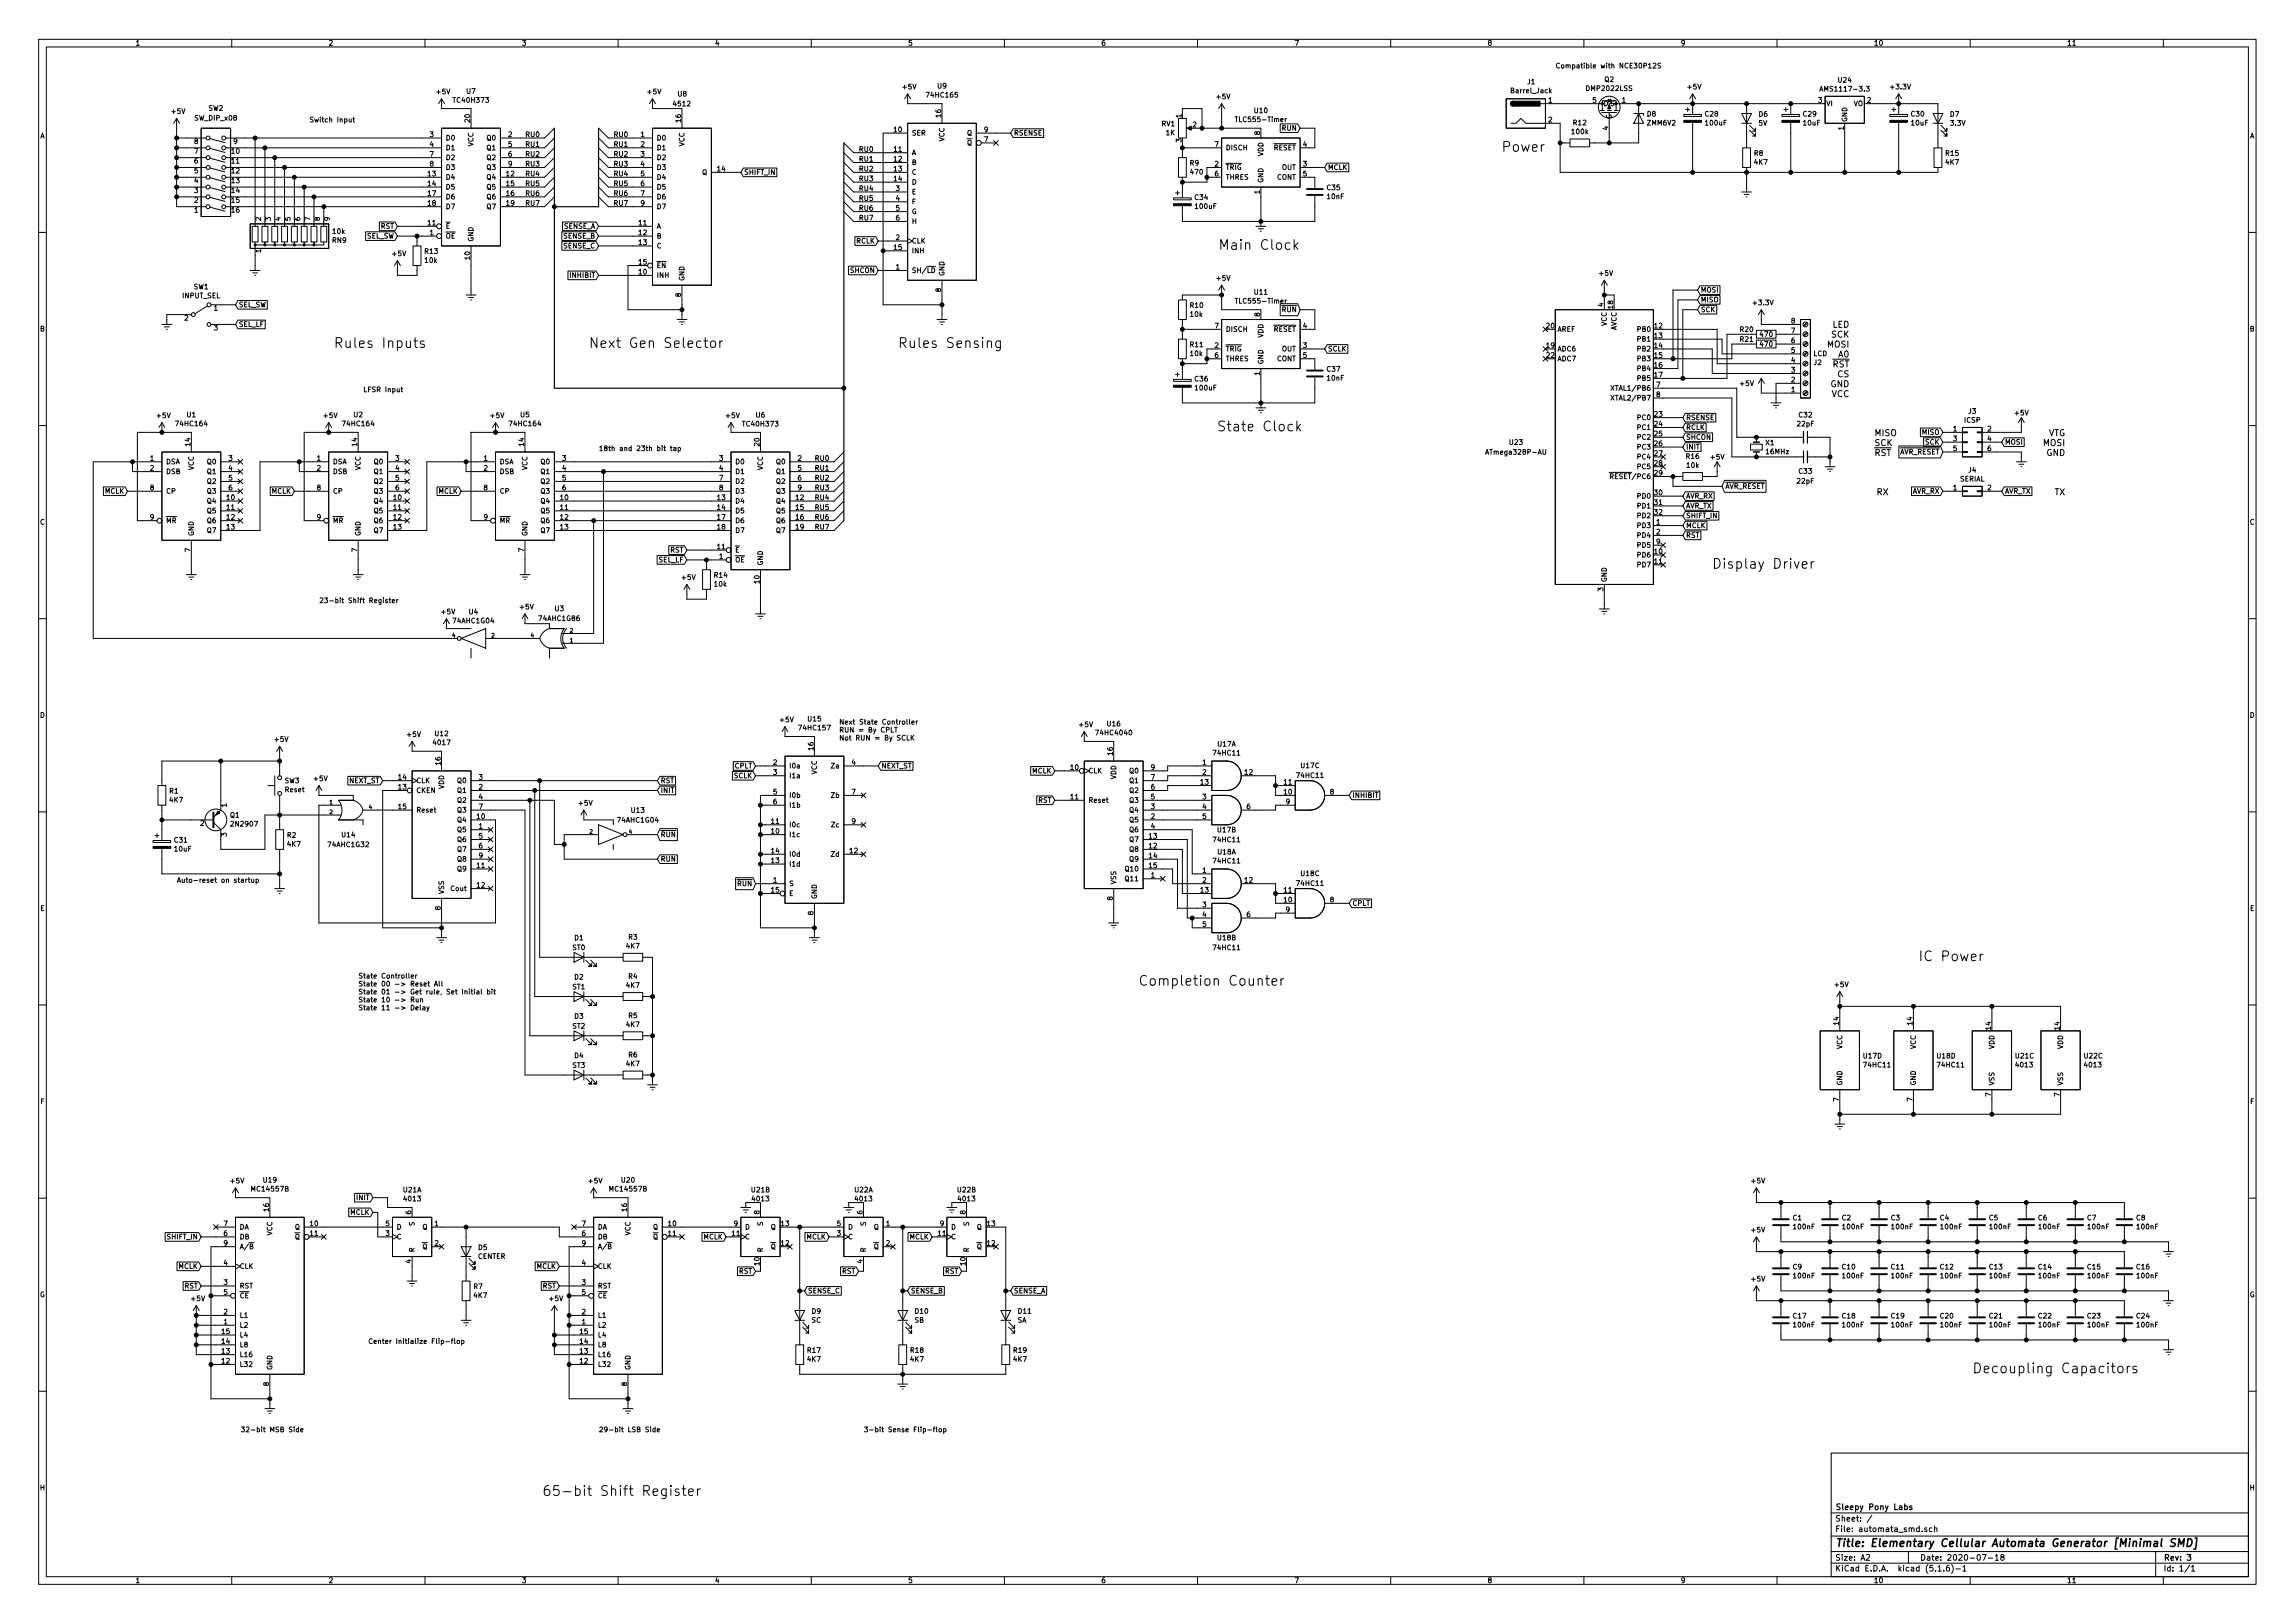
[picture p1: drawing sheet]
<svg xmlns="http://www.w3.org/2000/svg" width="594mm" height="420mm" viewBox="0 0 594 420" stroke-linecap="round" stroke-linejoin="round" font-family="sans-serif">
<defs><g id="words">
<g font-size="3.5">
<text x="389.4" y="39.3">Power</text>
<text x="317.9" y="64.7">Main Clock</text>
<text x="86.4" y="90.1">Rules Inputs</text>
<text x="152.4" y="90.1">Next Gen Selector</text>
<text x="232.4" y="90.1">Rules Sensing</text>
<text x="315" y="111.7">State Clock</text>
<text x="446.1" y="147.2">Display Driver</text>
<text x="496.6" y="248.8">IC Power</text>
<text x="294.6" y="255.2">Completion Counter</text>
<text x="510.5" y="355.5">Decoupling Capacitors</text>
<text x="148.2" y="387.3">65-bit Shift Register</text>
</g>
<text font-size="2.8" x="475" y="400.4">Title: Elementary Cellular Automata Generator [Minimal SMD]</text>
<g font-size="2.2">
<text x="473.1" y="90">MOSI</text>
<text x="474.1" y="87.4">SCK</text>
<text x="474.3" y="84.8">LED</text>
<text x="474.3" y="95.1">RST</text>
<text x="475.9" y="92.5">A0</text>
<text x="473.8" y="100.2">GND</text>
<text x="475.7" y="97.7">CS</text>
<text x="474.1" y="102.8">VCC</text>
<text x="485.1" y="112.9">MISO</text>
<text x="530.1" y="112.9">VTG</text>
<text x="485.1" y="115.5">SCK</text>
<text x="485.1" y="118">RST</text>
<text x="529" y="115.5">MOSI</text>
<text x="529.7" y="118">GND</text>
<text x="485.9" y="128.2">RX</text>
<text x="531.8" y="128.2">TX</text>
</g>
<g font-size="2.1">
<text x="475" y="393.9">Sheet: /</text>
<text x="475" y="390.9">Sleepy Pony Labs</text>
<text x="475" y="396.6">File: automata_smd.sch</text>
<text x="475" y="406.8">KiCad E.D.A. kicad (5.1.6)-1</text>
<text x="475" y="404">Size: A2</text>
<text x="497" y="404">Date: 2020-07-18</text>
<text x="560" y="404">Rev: 3</text>
<text x="560" y="406.8">Id: 1/1</text>
</g>
<g font-size="1.8">
<text x="35" y="11.8">1</text>
<text x="85" y="11.8">2</text>
<text x="135" y="11.8">3</text>
<text x="185" y="11.8">4</text>
<text x="235" y="11.8">5</text>
<text x="285" y="11.8">6</text>
<text x="335" y="11.8">7</text>
<text x="385" y="11.8">8</text>
<text x="435" y="11.8">9</text>
<text x="485" y="11.8">10</text>
<text x="535" y="11.8">11</text>
<text x="402.6" y="17.7">Compatible with NCE30P12S</text>
<text x="233.7" y="23.1">+5V</text>
<text x="242.7" y="22.9">U9</text>
<text x="395.4" y="21.8">J1</text>
<text x="410.9" y="23.5">DMP2022LSS</text>
<text x="415.4" y="21.2">Q2</text>
<text x="436.9" y="23.1">+5V</text>
<text x="472.1" y="23.7">AMS1117-3.3</text>
<text x="475.9" y="21.4">U24</text>
<text x="489.5" y="23.1">+3.3V</text>
<text x="44.5" y="29.5">+5V</text>
<text x="54" y="28.7">SW2</text>
<text x="113.1" y="24.4">+5V</text>
<text x="117.7" y="26.6">TC40H373</text>
<text x="120.8" y="24.3">U7</text>
<text x="167.7" y="24.4">+5V</text>
<text x="174.5" y="27.5">4512</text>
<text x="175.5" y="25">U8</text>
<text x="240.1" y="25.2">74HC165</text>
<text x="315" y="25.7">+5V</text>
<text x="324.8" y="29.3">U10</text>
<text x="391.4" y="24.1">Barrel_Jack</text>
<text x="400.8" y="26.6">1</text>
<text x="412.3" y="26.6">5</text>
<text x="415" y="27.5">D S</text>
<text x="419.9" y="26.6">1</text>
<text x="470.7" y="26.6">3</text>
<text x="472.7" y="27.5">VI</text>
<text x="479.8" y="27.5">VO</text>
<text x="483.4" y="26.6">2</text>
<text x="10.4" y="35.8">A</text>
<text x="50.5" y="31.2">SW_DIP_x08</text>
<text x="80" y="31.7">Switch Input</text>
<text x="111.3" y="35.5">3</text>
<text x="121.7" y="31.6" transform="rotate(-90 121.7 31.6)">20</text>
<text x="131.6" y="35.5">2</text>
<text x="135.9" y="35.5">RU0</text>
<text x="158.7" y="35.5">RU0</text>
<text x="165.9" y="35.5">1</text>
<text x="176.3" y="31.6" transform="rotate(-90 176.3 31.6)">16</text>
<text x="231.4" y="34.2">10</text>
<text x="236" y="35.1">SER</text>
<text x="243.6" y="30.3" transform="rotate(-90 243.6 30.3)">16</text>
<text x="250.3" y="35.1">Q</text>
<text x="254.8" y="34.2">9</text>
<text x="262.4" y="35.1">RSENSE</text>
<text x="300.7" y="32.7">RV1</text>
<text x="301.9" y="35">1K</text>
<text x="305.8" y="30.5" transform="rotate(-90 305.8 30.5)">1</text>
<text x="308.8" y="32.9">2</text>
<text x="320.5" y="31.6">TLC555-Timer</text>
<text x="326.1" y="34.9" transform="rotate(-90 326.1 34.9)">8</text>
<text x="331.9" y="33.8">RUN</text>
<text x="400.8" y="31.7">2</text>
<text x="407" y="34.7">100k</text>
<text x="407.3" y="32.4">R12</text>
<text x="416.3" y="33.7" transform="rotate(-90 416.3 33.7)">4</text>
<text x="417.2" y="30.9" transform="rotate(-90 417.2 30.9)">G</text>
<text x="426.4" y="30.2">D8</text>
<text x="426.5" y="32.5">ZMM6V2</text>
<text x="441.4" y="30.2">C28</text>
<text x="441.6" y="32.5">100uF</text>
<text x="455.3" y="32.5">5V</text>
<text x="455.3" y="30.2">D6</text>
<text x="466.8" y="30.2">C29</text>
<text x="466.9" y="32.5">10uF</text>
<text x="477.3" y="33.7" transform="rotate(-90 477.3 33.7)">1</text>
<text x="478.2" y="31.7" transform="rotate(-90 478.2 31.7)">GND</text>
<text x="494.8" y="30.2">C30</text>
<text x="494.8" y="32.5">10uF</text>
<text x="504.9" y="30.2">D7</text>
<text x="505" y="32.5">3.3V</text>
<text x="582.4" y="35.8">A</text>
<text x="50.3" y="39.8">7</text>
<text x="50.3" y="37.3">8</text>
<text x="60" y="39.8">10</text>
<text x="60.5" y="37.3">9</text>
<text x="111.3" y="38">4</text>
<text x="111.3" y="40.6">7</text>
<text x="115.3" y="36.4">D0</text>
<text x="115.3" y="38.9">D1</text>
<text x="115.3" y="41.4">D2</text>
<text x="122.6" y="37.9" transform="rotate(-90 122.6 37.9)">VCC</text>
<text x="126.2" y="36.4">Q0</text>
<text x="126.2" y="38.9">Q1</text>
<text x="126.2" y="41.4">Q2</text>
<text x="131.6" y="38">5</text>
<text x="131.6" y="40.6">6</text>
<text x="135.9" y="38">RU1</text>
<text x="135.9" y="40.6">RU2</text>
<text x="158.7" y="40.6">RU2</text>
<text x="158.7" y="38">RU1</text>
<text x="165.9" y="38">2</text>
<text x="165.9" y="40.6">3</text>
<text x="169.9" y="36.4">D0</text>
<text x="169.9" y="38.9">D1</text>
<text x="169.9" y="41.4">D2</text>
<text x="177.2" y="37.9" transform="rotate(-90 177.2 37.9)">VCC</text>
<text x="222.2" y="41.8">RU1</text>
<text x="222.2" y="39.3">RU0</text>
<text x="231.4" y="39.3">11</text>
<text x="231.4" y="41.8">12</text>
<text x="236" y="40.2">A</text>
<text x="244.5" y="36.7" transform="rotate(-90 244.5 36.7)">VCC</text>
<text x="250.3" y="37.6">Q</text>
<text x="254.8" y="36.7">7</text>
<text x="305.8" y="36.8" transform="rotate(-90 305.8 36.8)">3</text>
<text x="314.5" y="38">7</text>
<text x="317.2" y="38.9">DISCH</text>
<text x="327" y="40.5" transform="rotate(-90 327 40.5)">VDD</text>
<text x="329.6" y="38.9">RESET</text>
<text x="337.3" y="38">4</text>
<text x="454.1" y="40.3">R8</text>
<text x="503.7" y="40.3">R15</text>
<text x="50.3" y="47.4">4</text>
<text x="50.3" y="44.9">5</text>
<text x="50.3" y="42.3">6</text>
<text x="60" y="42.3">11</text>
<text x="60" y="44.9">12</text>
<text x="60" y="47.4">13</text>
<text x="110.8" y="45.6">13</text>
<text x="111.3" y="43.1">8</text>
<text x="115.3" y="46.5">D4</text>
<text x="115.3" y="44">D3</text>
<text x="126.2" y="46.5">Q4</text>
<text x="126.2" y="44">Q3</text>
<text x="131.1" y="45.6">12</text>
<text x="131.6" y="43.1">9</text>
<text x="135.9" y="43.1">RU3</text>
<text x="135.9" y="45.6">RU4</text>
<text x="158.7" y="43.1">RU3</text>
<text x="158.7" y="45.6">RU4</text>
<text x="165.9" y="43.1">4</text>
<text x="165.9" y="45.6">5</text>
<text x="169.9" y="44">D3</text>
<text x="169.9" y="46.5">D4</text>
<text x="181.8" y="45.3">Q</text>
<text x="185.7" y="44.4">14</text>
<text x="192.6" y="45.3">SHIFT_IN</text>
<text x="222.2" y="44.4">RU2</text>
<text x="222.2" y="46.9">RU3</text>
<text x="231.4" y="44.4">13</text>
<text x="231.4" y="46.9">14</text>
<text x="236" y="42.7">B</text>
<text x="236" y="45.3">C</text>
<text x="236" y="47.8">D</text>
<text x="308.1" y="42.9">R9</text>
<text x="308.3" y="45.2">470</text>
<text x="314.5" y="43.1">2</text>
<text x="314.5" y="45.6">6</text>
<text x="317.2" y="44">TRIG</text>
<text x="317.2" y="46.5">THRES</text>
<text x="327" y="47.4" transform="rotate(-90 327 47.4)">GND</text>
<text x="330.5" y="46.5">CONT</text>
<text x="331.8" y="44">OUT</text>
<text x="337.3" y="43.1">3</text>
<text x="337.3" y="45.6">5</text>
<text x="343.7" y="44">MCLK</text>
<text x="454.2" y="42.6">4K7</text>
<text x="503.7" y="42.6">4K7</text>
<text x="50.3" y="52.5">2</text>
<text x="50.3" y="50">3</text>
<text x="60" y="50">14</text>
<text x="60" y="52.5">15</text>
<text x="110.8" y="48.2">14</text>
<text x="110.8" y="50.7">17</text>
<text x="110.8" y="53.3">18</text>
<text x="115.3" y="49.1">D5</text>
<text x="115.3" y="51.6">D6</text>
<text x="126.2" y="49.1">Q5</text>
<text x="126.2" y="51.6">Q6</text>
<text x="131.1" y="48.2">15</text>
<text x="131.1" y="50.7">16</text>
<text x="131.1" y="53.3">19</text>
<text x="135.9" y="53.3">RU7</text>
<text x="135.9" y="50.7">RU6</text>
<text x="135.9" y="48.2">RU5</text>
<text x="158.7" y="50.7">RU6</text>
<text x="158.7" y="48.2">RU5</text>
<text x="158.7" y="53.3">RU7</text>
<text x="165.9" y="48.2">6</text>
<text x="165.9" y="50.7">7</text>
<text x="165.9" y="53.3">9</text>
<text x="169.9" y="49.1">D5</text>
<text x="169.9" y="51.6">D6</text>
<text x="222.2" y="49.4">RU4</text>
<text x="222.2" y="52">RU5</text>
<text x="231.9" y="49.4">3</text>
<text x="231.9" y="52">4</text>
<text x="236" y="50.3">E</text>
<text x="236" y="52.9">F</text>
<text x="309.3" y="51.8">C34</text>
<text x="326.1" y="50.2" transform="rotate(-90 326.1 50.2)">1</text>
<text x="343.6" y="49.2">C35</text>
<text x="343.6" y="51.5">10nF</text>
<text x="50.3" y="55">1</text>
<text x="60" y="55">16</text>
<text x="67.6" y="57.2" transform="rotate(-90 67.6 57.2)">2</text>
<text x="70.1" y="57.2" transform="rotate(-90 70.1 57.2)">3</text>
<text x="72.6" y="57.2" transform="rotate(-90 72.6 57.2)">4</text>
<text x="75.2" y="57.2" transform="rotate(-90 75.2 57.2)">5</text>
<text x="77.7" y="57.2" transform="rotate(-90 77.7 57.2)">6</text>
<text x="80.3" y="57.2" transform="rotate(-90 80.3 57.2)">7</text>
<text x="82.8" y="57.2" transform="rotate(-90 82.8 57.2)">8</text>
<text x="85.3" y="57.2" transform="rotate(-90 85.3 57.2)">9</text>
<text x="98.6" y="59.2">RST</text>
<text x="110.8" y="58.3">11</text>
<text x="115.3" y="59.2">E</text>
<text x="115.3" y="54.1">D7</text>
<text x="126.2" y="54.1">Q7</text>
<text x="145.9" y="59.2">SENSE_A</text>
<text x="165.4" y="58.3">11</text>
<text x="169.9" y="54.1">D7</text>
<text x="169.9" y="59.2">A</text>
<text x="222.2" y="54.5">RU6</text>
<text x="222.2" y="57.1">RU7</text>
<text x="231.9" y="54.5">5</text>
<text x="231.9" y="57.1">6</text>
<text x="236" y="55.4">G</text>
<text x="236" y="58">H</text>
<text x="309.5" y="54.1">100uF</text>
<text x="67.6" y="65.4" transform="rotate(-90 67.6 65.4)">1</text>
<text x="86.1" y="62.9">RN9</text>
<text x="86.2" y="60.5">10k</text>
<text x="94.8" y="61.8">SEL_SW</text>
<text x="110" y="65.7">R13</text>
<text x="111.3" y="60.9">1</text>
<text x="115.3" y="61.8">OE</text>
<text x="122.6" y="62.7" transform="rotate(-90 122.6 62.7)">GND</text>
<text x="145.9" y="61.8">SENSE_B</text>
<text x="145.9" y="64.3">SENSE_C</text>
<text x="165.4" y="60.9">12</text>
<text x="165.4" y="63.4">13</text>
<text x="169.9" y="61.8">B</text>
<text x="169.9" y="64.3">C</text>
<text x="221.6" y="63">RCLK</text>
<text x="231.4" y="64.7">15</text>
<text x="231.9" y="62.1">2</text>
<text x="236" y="65.6">INH</text>
<text x="236" y="63">CLK</text>
<text x="101.7" y="66.3">+5V</text>
<text x="110.1" y="68">10k</text>
<text x="121.7" y="67.2" transform="rotate(-90 121.7 67.2)">10</text>
<text x="147.8" y="71.9">INHIBIT</text>
<text x="165.4" y="71">10</text>
<text x="165.4" y="68.5">15</text>
<text x="169.9" y="71.9">INH</text>
<text x="169.9" y="69.4">EN</text>
<text x="220.2" y="70.7">SHCON</text>
<text x="231.9" y="69.8">1</text>
<text x="236" y="70.7">SH/LD</text>
<text x="244.5" y="71.5" transform="rotate(-90 244.5 71.5)">GND</text>
<text x="414.1" y="71.4">+5V</text>
<text x="47.2" y="77.2">INPUT_SEL</text>
<text x="50.2" y="74.9">SW1</text>
<text x="176.3" y="76.9" transform="rotate(-90 176.3 76.9)">8</text>
<text x="177.2" y="72.8" transform="rotate(-90 177.2 72.8)">GND</text>
<text x="243.6" y="75.6" transform="rotate(-90 243.6 75.6)">8</text>
<text x="315" y="72.7">+5V</text>
<text x="324.8" y="76.3">U11</text>
<text x="440.2" y="75.7">MOSI</text>
<text x="47.8" y="83">2</text>
<text x="55.4" y="80.4">1</text>
<text x="61.7" y="79.5">SEL_SW</text>
<text x="308.1" y="79.7">R10</text>
<text x="308.2" y="82">10k</text>
<text x="320.5" y="78.6">TLC555-Timer</text>
<text x="326.1" y="81.9" transform="rotate(-90 326.1 81.9)">8</text>
<text x="331.9" y="80.8">RUN</text>
<text x="415" y="79.4" transform="rotate(-90 415 79.4)">4</text>
<text x="417.6" y="79.9" transform="rotate(-90 417.6 79.9)">18</text>
<text x="440.2" y="80.8">SCK</text>
<text x="440.2" y="78.3">MISO</text>
<text x="454" y="79">+3.3V</text>
<text x="463.7" y="83.7">8</text>
<text x="10.4" y="85.8">B</text>
<text x="55.4" y="85.5">3</text>
<text x="61.7" y="84.6">SEL_LF</text>
<text x="308.1" y="89.9">R11</text>
<text x="314.5" y="85">7</text>
<text x="317.2" y="85.9">DISCH</text>
<text x="327" y="87.5" transform="rotate(-90 327 87.5)">VDD</text>
<text x="329.6" y="85.9">RESET</text>
<text x="337.3" y="85">4</text>
<text x="400.4" y="85">20</text>
<text x="403.1" y="85.9">AREF</text>
<text x="415.9" y="84.4" transform="rotate(-90 415.9 84.4)">VCC</text>
<text x="418.5" y="85.7" transform="rotate(-90 418.5 85.7)">AVCC</text>
<text x="424.1" y="85.9">PB0</text>
<text x="424.1" y="88.4">PB1</text>
<text x="428.3" y="85">12</text>
<text x="428.3" y="87.5">13</text>
<text x="450.5" y="88.5">R21</text>
<text x="450.5" y="85.9">R20</text>
<text x="455.7" y="89.8">470</text>
<text x="455.7" y="87.2">470</text>
<text x="463.7" y="88.8">6</text>
<text x="463.7" y="86.3">7</text>
<text x="582.4" y="85.8">B</text>
<text x="308.2" y="92.2">10k</text>
<text x="314.5" y="90.1">2</text>
<text x="314.5" y="92.6">6</text>
<text x="317.2" y="91">TRIG</text>
<text x="317.2" y="93.5">THRES</text>
<text x="327" y="94.4" transform="rotate(-90 327 94.4)">GND</text>
<text x="330.5" y="93.5">CONT</text>
<text x="331.8" y="91">OUT</text>
<text x="337.3" y="90.1">3</text>
<text x="337.3" y="92.6">5</text>
<text x="343.7" y="91">SCLK</text>
<text x="400.4" y="90.1">19</text>
<text x="400.4" y="92.6">22</text>
<text x="403.1" y="91">ADC6</text>
<text x="403.1" y="93.5">ADC7</text>
<text x="424.1" y="91">PB2</text>
<text x="424.1" y="93.5">PB3</text>
<text x="428.3" y="90.1">14</text>
<text x="428.3" y="92.6">15</text>
<text x="428.3" y="95.2">16</text>
<text x="463.7" y="93.9">4</text>
<text x="463.7" y="91.4">5</text>
<text x="469.4" y="92.2">LCD</text>
<text x="469.6" y="94.5">J2</text>
<text x="94" y="101.5">LFSR Input</text>
<text x="309.3" y="98.7">C36</text>
<text x="309.5" y="101.1">100uF</text>
<text x="326.1" y="97.2" transform="rotate(-90 326.1 97.2)">1</text>
<text x="343.6" y="96.2">C37</text>
<text x="343.6" y="98.5">10nF</text>
<text x="418" y="101.1">XTAL1/PB6</text>
<text x="424.1" y="96.1">PB4</text>
<text x="424.1" y="98.6">PB5</text>
<text x="428.3" y="97.7">17</text>
<text x="428.8" y="100.2">7</text>
<text x="450.5" y="99.9">+5V</text>
<text x="463.7" y="101.5">1</text>
<text x="463.7" y="99">2</text>
<text x="463.7" y="96.4">3</text>
<text x="418" y="103.7">XTAL2/PB7</text>
<text x="428.3" y="107.9">23</text>
<text x="428.8" y="102.8">8</text>
<text x="509.6" y="107.1">J3</text>
<text x="521.6" y="107.5">+5V</text>
<text x="40.7" y="108.2">+5V</text>
<text x="45.8" y="110.3">74HC164</text>
<text x="48.4" y="108">U1</text>
<text x="83.9" y="108.2">+5V</text>
<text x="89" y="110.3">74HC164</text>
<text x="91.6" y="108">U2</text>
<text x="127.1" y="108.2">+5V</text>
<text x="132.2" y="110.3">74HC164</text>
<text x="134.8" y="108">U5</text>
<text x="188" y="108.2">+5V</text>
<text x="192.6" y="110.4">TC40H373</text>
<text x="195.7" y="108.1">U6</text>
<text x="424.1" y="108.8">PC0</text>
<text x="424.1" y="111.3">PC1</text>
<text x="424.1" y="113.8">PC2</text>
<text x="428.3" y="110.4">24</text>
<text x="428.3" y="112.9">25</text>
<text x="436.4" y="108.8">RSENSE</text>
<text x="436.4" y="111.3">RCLK</text>
<text x="436.4" y="113.8">SHCON</text>
<text x="465.3" y="110.4">22pF</text>
<text x="465.7" y="108.1">C32</text>
<text x="497.6" y="112.6">MISO</text>
<text x="505.6" y="111.7">1</text>
<text x="508.5" y="109.4">ICSP</text>
<text x="514.5" y="111.7">2</text>
<text x="38.9" y="119.3">1</text>
<text x="49.3" y="115.4" transform="rotate(-90 49.3 115.4)">14</text>
<text x="59.2" y="119.3">3</text>
<text x="82.1" y="119.3">1</text>
<text x="92.5" y="115.4" transform="rotate(-90 92.5 115.4)">14</text>
<text x="102.4" y="119.3">3</text>
<text x="125.2" y="119.3">1</text>
<text x="135.6" y="115.4" transform="rotate(-90 135.6 115.4)">14</text>
<text x="145.6" y="119.3">3</text>
<text x="154.9" y="116.8">18th and 23th bit tap</text>
<text x="186.2" y="119.3">3</text>
<text x="196.6" y="115.4" transform="rotate(-90 196.6 115.4)">20</text>
<text x="206.5" y="119.3">2</text>
<text x="210.8" y="119.3">RU0</text>
<text x="385.3" y="117.7">ATmega328P-AU</text>
<text x="390.8" y="115.2">U23</text>
<text x="424.1" y="116.4">PC3</text>
<text x="424.1" y="118.9">PC4</text>
<text x="428.3" y="115.5">26</text>
<text x="428.3" y="118">27</text>
<text x="436.4" y="116.4">INIT</text>
<text x="436.5" y="118.8">R16</text>
<text x="442.9" y="119">+5V</text>
<text x="457.1" y="115.3">X1</text>
<text x="457.3" y="117.6">16MHz</text>
<text x="491.5" y="117.6">AVR_RESET</text>
<text x="498.4" y="115.1">SCK</text>
<text x="505.6" y="114.2">3</text>
<text x="505.6" y="116.8">5</text>
<text x="514.5" y="114.2">4</text>
<text x="514.5" y="116.8">6</text>
<text x="518.9" y="115.1">MOSI</text>
<text x="38.9" y="121.8">2</text>
<text x="42.9" y="120.2">DSA</text>
<text x="42.9" y="122.7">DSB</text>
<text x="50.2" y="121.8" transform="rotate(-90 50.2 121.8)">VCC</text>
<text x="53.8" y="120.2">Q0</text>
<text x="53.8" y="122.7">Q1</text>
<text x="53.8" y="125.3">Q2</text>
<text x="59.2" y="121.8">4</text>
<text x="59.2" y="124.4">5</text>
<text x="82.1" y="121.8">2</text>
<text x="86.1" y="120.2">DSA</text>
<text x="86.1" y="122.7">DSB</text>
<text x="93.3" y="121.8" transform="rotate(-90 93.3 121.8)">VCC</text>
<text x="97" y="120.2">Q0</text>
<text x="97" y="122.7">Q1</text>
<text x="97" y="125.3">Q2</text>
<text x="102.4" y="121.8">4</text>
<text x="102.4" y="124.4">5</text>
<text x="125.2" y="121.8">2</text>
<text x="129.3" y="120.2">DSA</text>
<text x="129.3" y="122.7">DSB</text>
<text x="136.5" y="121.8" transform="rotate(-90 136.5 121.8)">VCC</text>
<text x="140.1" y="120.2">Q0</text>
<text x="140.1" y="122.7">Q1</text>
<text x="140.1" y="125.3">Q2</text>
<text x="145.6" y="121.8">4</text>
<text x="145.6" y="124.4">5</text>
<text x="186.2" y="121.8">4</text>
<text x="186.2" y="124.4">7</text>
<text x="190.2" y="120.2">D0</text>
<text x="190.2" y="122.7">D1</text>
<text x="190.2" y="125.3">D2</text>
<text x="197.5" y="121.8" transform="rotate(-90 197.5 121.8)">VCC</text>
<text x="201.1" y="120.2">Q0</text>
<text x="201.1" y="122.7">Q1</text>
<text x="201.1" y="125.3">Q2</text>
<text x="206.5" y="121.8">5</text>
<text x="206.5" y="124.4">6</text>
<text x="210.8" y="121.8">RU1</text>
<text x="210.8" y="124.4">RU2</text>
<text x="417.7" y="124">RESET/PC6</text>
<text x="424.1" y="121.5">PC5</text>
<text x="428.3" y="120.6">28</text>
<text x="428.3" y="123.1">29</text>
<text x="436.7" y="121.1">10k</text>
<text x="465.3" y="125.2">22pF</text>
<text x="465.7" y="122.6">C33</text>
<text x="507.3" y="124.7">SERIAL</text>
<text x="509.6" y="122.3">J4</text>
<text x="27.1" y="127.8">MCLK</text>
<text x="38.9" y="126.9">8</text>
<text x="42.9" y="127.8">CP</text>
<text x="53.8" y="130.3">Q4</text>
<text x="53.8" y="127.8">Q3</text>
<text x="58.7" y="129.5">10</text>
<text x="58.7" y="132">11</text>
<text x="59.2" y="126.9">6</text>
<text x="70.3" y="127.8">MCLK</text>
<text x="82.1" y="126.9">8</text>
<text x="86.1" y="127.8">CP</text>
<text x="97" y="130.3">Q4</text>
<text x="97" y="127.8">Q3</text>
<text x="101.9" y="129.5">10</text>
<text x="101.9" y="132">11</text>
<text x="102.4" y="126.9">6</text>
<text x="113.5" y="127.8">MCLK</text>
<text x="125.2" y="126.9">8</text>
<text x="129.3" y="127.8">CP</text>
<text x="140.1" y="130.3">Q4</text>
<text x="140.1" y="127.8">Q3</text>
<text x="145.1" y="129.5">10</text>
<text x="145.1" y="132">11</text>
<text x="145.6" y="126.9">6</text>
<text x="185.7" y="129.5">13</text>
<text x="185.7" y="132">14</text>
<text x="186.2" y="126.9">8</text>
<text x="190.2" y="130.3">D4</text>
<text x="190.2" y="127.8">D3</text>
<text x="201.1" y="130.3">Q4</text>
<text x="201.1" y="127.8">Q3</text>
<text x="206" y="129.5">12</text>
<text x="206" y="132">15</text>
<text x="206.5" y="126.9">9</text>
<text x="210.8" y="129.5">RU4</text>
<text x="210.8" y="132">RU5</text>
<text x="210.8" y="126.9">RU3</text>
<text x="424.1" y="129.1">PD0</text>
<text x="424.1" y="131.6">PD1</text>
<text x="428.3" y="128.2">30</text>
<text x="428.3" y="130.7">31</text>
<text x="436.4" y="129.1">AVR_RX</text>
<text x="436.4" y="131.6">AVR_TX</text>
<text x="446.6" y="126.5">AVR_RESET</text>
<text x="495" y="127.8">AVR_RX</text>
<text x="505.6" y="126.9">1</text>
<text x="514.5" y="126.9">2</text>
<text x="518.9" y="127.8">AVR_TX</text>
<text x="10.4" y="135.8">C</text>
<text x="38.9" y="134.5">9</text>
<text x="42.9" y="135.4">MR</text>
<text x="53.8" y="132.9">Q5</text>
<text x="53.8" y="135.4">Q6</text>
<text x="53.8" y="138">Q7</text>
<text x="58.7" y="134.5">12</text>
<text x="58.7" y="137.1">13</text>
<text x="82.1" y="134.5">9</text>
<text x="86.1" y="135.4">MR</text>
<text x="97" y="132.9">Q5</text>
<text x="97" y="135.4">Q6</text>
<text x="97" y="138">Q7</text>
<text x="101.9" y="134.5">12</text>
<text x="101.9" y="137.1">13</text>
<text x="125.2" y="134.5">9</text>
<text x="129.3" y="135.4">MR</text>
<text x="140.1" y="132.9">Q5</text>
<text x="140.1" y="135.4">Q6</text>
<text x="140.1" y="138">Q7</text>
<text x="145.1" y="134.5">12</text>
<text x="145.1" y="137.1">13</text>
<text x="185.7" y="134.5">17</text>
<text x="185.7" y="137.1">18</text>
<text x="190.2" y="132.9">D5</text>
<text x="190.2" y="135.4">D6</text>
<text x="190.2" y="138">D7</text>
<text x="201.1" y="132.9">Q5</text>
<text x="201.1" y="135.4">Q6</text>
<text x="201.1" y="138">Q7</text>
<text x="206" y="134.5">16</text>
<text x="206" y="137.1">19</text>
<text x="210.8" y="134.5">RU6</text>
<text x="210.8" y="137.1">RU7</text>
<text x="424.1" y="136.7">PD3</text>
<text x="424.1" y="134.2">PD2</text>
<text x="428.3" y="133.3">32</text>
<text x="428.8" y="135.8">1</text>
<text x="436.4" y="136.7">MCLK</text>
<text x="436.4" y="134.2">SHIFT_IN</text>
<text x="582.4" y="135.8">C</text>
<text x="49.3" y="142.9" transform="rotate(-90 49.3 142.9)">7</text>
<text x="50.2" y="138.9" transform="rotate(-90 50.2 138.9)">GND</text>
<text x="92.5" y="142.9" transform="rotate(-90 92.5 142.9)">7</text>
<text x="93.3" y="138.9" transform="rotate(-90 93.3 138.9)">GND</text>
<text x="135.6" y="142.9" transform="rotate(-90 135.6 142.9)">7</text>
<text x="136.5" y="138.9" transform="rotate(-90 136.5 138.9)">GND</text>
<text x="173.5" y="143">RST</text>
<text x="185.7" y="142.2">11</text>
<text x="190.2" y="143">E</text>
<text x="424.1" y="139.2">PD4</text>
<text x="424.1" y="141.8">PD5</text>
<text x="428.3" y="143.4">10</text>
<text x="428.8" y="138.3">2</text>
<text x="428.8" y="140.9">9</text>
<text x="436.4" y="139.2">RST</text>
<text x="170.4" y="145.6">SEL_LF</text>
<text x="184.9" y="149.5">R14</text>
<text x="186.2" y="144.7">1</text>
<text x="190.2" y="145.6">OE</text>
<text x="197.5" y="146.5" transform="rotate(-90 197.5 146.5)">GND</text>
<text x="424.1" y="144.3">PD6</text>
<text x="424.1" y="146.9">PD7</text>
<text x="428.3" y="146">11</text>
<text x="176.6" y="150.1">+5V</text>
<text x="185" y="151.9">10k</text>
<text x="196.6" y="151" transform="rotate(-90 196.6 151)">10</text>
<text x="415" y="153.1" transform="rotate(-90 415 153.1)">3</text>
<text x="415.9" y="150.8" transform="rotate(-90 415.9 150.8)">GND</text>
<text x="82.5" y="156.1">23-bit Shift Register</text>
<text x="114.4" y="159">+5V</text>
<text x="117.5" y="161.4">74AHC1G04</text>
<text x="121.4" y="159">U4</text>
<text x="134.7" y="157.8">+5V</text>
<text x="139.7" y="160.7">74AHC1G86</text>
<text x="143.7" y="158.2">U3</text>
<text x="10.4" y="185.8">D</text>
<text x="582.4" y="185.8">D</text>
<text x="105.5" y="190.8">+5V</text>
<text x="112.7" y="190.6">U12</text>
<text x="202" y="187">+5V</text>
<text x="207.1" y="189.1">74HC157</text>
<text x="209.2" y="186.8">U15</text>
<text x="217.2" y="187.6">Next State Controller</text>
<text x="217.2" y="189.6">RUN = By CPLT</text>
<text x="217.2" y="191.7">Not RUN = By SCLK</text>
<text x="279.5" y="188.2">+5V</text>
<text x="284.1" y="190.3">74HC4040</text>
<text x="286.7" y="188">U16</text>
<text x="71.2" y="192">+5V</text>
<text x="112.3" y="192.9">4017</text>
<text x="114" y="198" transform="rotate(-90 114 198)">16</text>
<text x="210.6" y="194.2" transform="rotate(-90 210.6 194.2)">16</text>
<text x="288" y="195.4" transform="rotate(-90 288 195.4)">16</text>
<text x="314.3" y="195.6">74HC11</text>
<text x="315.2" y="193.3">U17A</text>
<text x="73.7" y="202.8">SW3</text>
<text x="81.3" y="202.2">+5V</text>
<text x="90.3" y="202.7">NEXT_ST</text>
<text x="103.2" y="201.8">14</text>
<text x="107.7" y="202.7">CLK</text>
<text x="118.5" y="202.7">Q0</text>
<text x="124" y="201.8">3</text>
<text x="171" y="202.7">RST</text>
<text x="190" y="201.5">SCLK</text>
<text x="190.2" y="198.9">CPLT</text>
<text x="200.2" y="198">2</text>
<text x="200.2" y="200.6">3</text>
<text x="204.2" y="198.9">I0a</text>
<text x="204.2" y="201.5">I1a</text>
<text x="211.5" y="200.5" transform="rotate(-90 211.5 200.5)">VCC</text>
<text x="215.4" y="198.9">Za</text>
<text x="220.5" y="198">4</text>
<text x="228.1" y="198.9">NEXT_ST</text>
<text x="267.2" y="200.2">MCLK</text>
<text x="277.2" y="199.3">10</text>
<text x="281.7" y="200.2">CLK</text>
<text x="288.9" y="201.8" transform="rotate(-90 288.9 201.8)">VDD</text>
<text x="292.5" y="202.7">Q1</text>
<text x="292.5" y="200.2">Q0</text>
<text x="298" y="201.8">7</text>
<text x="298" y="199.3">9</text>
<text x="310.8" y="203.1">13</text>
<text x="311.3" y="198">1</text>
<text x="311.3" y="200.6">2</text>
<text x="322.2" y="200.6">12</text>
<text x="332.4" y="203.1">11</text>
<text x="335.9" y="201.4">74HC11</text>
<text x="336.8" y="198.8">U17C</text>
<text x="43.9" y="205.4">R1</text>
<text x="44" y="207.7">4K7</text>
<text x="58.7" y="208.9" transform="rotate(-90 58.7 208.9)">1</text>
<text x="73.9" y="205.1">Reset</text>
<text x="103.2" y="204.4">13</text>
<text x="103.2" y="209.5">15</text>
<text x="107.7" y="205.3">CKEN</text>
<text x="114.9" y="204.3" transform="rotate(-90 114.9 204.3)">VDD</text>
<text x="118.5" y="205.3">Q1</text>
<text x="118.5" y="207.8">Q2</text>
<text x="124" y="204.4">2</text>
<text x="124" y="206.9">4</text>
<text x="124" y="209.5">7</text>
<text x="149.9" y="208.6">+5V</text>
<text x="171" y="205.3">INIT</text>
<text x="200.2" y="205.7">5</text>
<text x="200.2" y="208.2">6</text>
<text x="204.2" y="206.5">I0b</text>
<text x="204.2" y="209.1">I1b</text>
<text x="215.3" y="206.5">Zb</text>
<text x="220.5" y="205.7">7</text>
<text x="268.7" y="207.8">RST</text>
<text x="277.2" y="206.9">11</text>
<text x="281.7" y="207.8">Reset</text>
<text x="292.5" y="207.8">Q3</text>
<text x="292.5" y="205.3">Q2</text>
<text x="298" y="209.5">3</text>
<text x="298" y="206.9">5</text>
<text x="298" y="204.4">6</text>
<text x="311.3" y="206.9">3</text>
<text x="311.3" y="209.5">4</text>
<text x="322.7" y="209.5">6</text>
<text x="332.4" y="205.7">10</text>
<text x="332.9" y="208.2">9</text>
<text x="344.3" y="205.7">8</text>
<text x="350" y="206.5">INHIBIT</text>
<text x="51.9" y="213.8">2</text>
<text x="59.6" y="211.6">Q1</text>
<text x="60.1" y="214">2N2907</text>
<text x="107.7" y="210.4">Reset</text>
<text x="118.5" y="215.4">Q5</text>
<text x="118.5" y="212.9">Q4</text>
<text x="118.5" y="210.4">Q3</text>
<text x="123.5" y="212">10</text>
<text x="124" y="214.5">1</text>
<text x="160" y="212.9">74AHC1G04</text>
<text x="163.5" y="210.4">U13</text>
<text x="199.7" y="215.8">10</text>
<text x="199.7" y="213.3">11</text>
<text x="204.2" y="214.2">I0c</text>
<text x="215.4" y="214.2">Zc</text>
<text x="220.5" y="213.3">9</text>
<text x="292.5" y="212.9">Q5</text>
<text x="292.5" y="210.4">Q4</text>
<text x="292.5" y="215.4">Q6</text>
<text x="298" y="212">2</text>
<text x="298" y="214.5">4</text>
<text x="311.3" y="212">5</text>
<text x="315.2" y="215.5">U17B</text>
<text x="45.2" y="218.1">C31</text>
<text x="45.2" y="220.4">10uF</text>
<text x="58.7" y="216.6" transform="rotate(-90 58.7 216.6)">3</text>
<text x="74.4" y="216.9">R2</text>
<text x="74.4" y="219.2">4K7</text>
<text x="85.1" y="219.3">74AHC1G32</text>
<text x="88.5" y="216.8">U14</text>
<text x="118.5" y="218">Q6</text>
<text x="118.5" y="220.5">Q7</text>
<text x="124" y="217.1">5</text>
<text x="124" y="219.6">6</text>
<text x="171" y="216.7">RUN</text>
<text x="199.7" y="220.9">14</text>
<text x="204.2" y="216.7">I1c</text>
<text x="204.2" y="221.8">I0d</text>
<text x="215.3" y="221.8">Zd</text>
<text x="220" y="220.9">12</text>
<text x="292.5" y="220.5">Q8</text>
<text x="292.5" y="218">Q7</text>
<text x="297.5" y="219.6">12</text>
<text x="297.5" y="217.1">13</text>
<text x="314.3" y="218">74HC11</text>
<text x="315.2" y="221.2">U18A</text>
<text x="118.5" y="225.6">Q9</text>
<text x="118.5" y="223.1">Q8</text>
<text x="123.5" y="224.7">11</text>
<text x="124" y="222.2">9</text>
<text x="171" y="223.1">RUN</text>
<text x="199.7" y="223.4">13</text>
<text x="204.2" y="224.3">I1d</text>
<text x="291.5" y="225.6">Q10</text>
<text x="292.5" y="223.1">Q9</text>
<text x="297.5" y="222.2">14</text>
<text x="297.5" y="224.7">15</text>
<text x="298" y="227.2">1</text>
<text x="311.3" y="226">1</text>
<text x="314.3" y="223.5">74HC11</text>
<text x="336.8" y="226.8">U18C</text>
<text x="45.7" y="228.5">Auto-reset on startup</text>
<text x="114.9" y="231.6" transform="rotate(-90 114.9 231.6)">VSS</text>
<text x="116.9" y="230.7">Cout</text>
<text x="123.5" y="229.8">12</text>
<text x="191" y="229.4">RUN</text>
<text x="199.7" y="231.1">15</text>
<text x="200.2" y="228.5">1</text>
<text x="204.2" y="229.4">S</text>
<text x="204.2" y="231.9">E</text>
<text x="211.5" y="232.8" transform="rotate(-90 211.5 232.8)">GND</text>
<text x="288" y="233.1" transform="rotate(-90 288 233.1)">8</text>
<text x="288.9" y="229" transform="rotate(-90 288.9 229)">VSS</text>
<text x="291.5" y="228.1">Q11</text>
<text x="310.8" y="231.1">13</text>
<text x="311.3" y="228.5">2</text>
<text x="322.2" y="228.5">12</text>
<text x="332.4" y="233.6">10</text>
<text x="332.4" y="231.1">11</text>
<text x="335.9" y="229.3">74HC11</text>
<text x="344.3" y="233.6">8</text>
<text x="10.4" y="235.8">E</text>
<text x="114" y="235.6" transform="rotate(-90 114 235.6)">8</text>
<text x="210.6" y="236.9" transform="rotate(-90 210.6 236.9)">8</text>
<text x="311.3" y="234.9">3</text>
<text x="311.3" y="237.4">4</text>
<text x="311.3" y="239.9">5</text>
<text x="322.7" y="237.4">6</text>
<text x="332.9" y="236.1">9</text>
<text x="350" y="234.5">CPLT</text>
<text x="582.4" y="235.8">E</text>
<text x="148.2" y="246">ST0</text>
<text x="148.7" y="243.4">D1</text>
<text x="162.2" y="245.6">4K7</text>
<text x="162.7" y="243.2">R3</text>
<text x="314.3" y="246">74HC11</text>
<text x="315.2" y="243.4">U18B</text>
<text x="92.7" y="253.3">State Controller</text>
<text x="92.7" y="255.4">State 00 -&gt; Reset All</text>
<text x="92.7" y="257.4">State 01 -&gt; Get rule, Set Initial bit</text>
<text x="148.2" y="256.1">ST1</text>
<text x="148.7" y="253.6">D2</text>
<text x="162.2" y="255.7">4K7</text>
<text x="162.7" y="253.4">R4</text>
<text x="475" y="255.5">+5V</text>
<text x="92.7" y="259.5">State 10 -&gt; Run</text>
<text x="92.7" y="261.5">State 11 -&gt; Delay</text>
<text x="148.7" y="263.7">D3</text>
<text x="162.7" y="263.6">R5</text>
<text x="148.2" y="266.3">ST2</text>
<text x="162.2" y="265.9">4K7</text>
<text x="476" y="265.3" transform="rotate(-90 476 265.3)">14</text>
<text x="495" y="265.3" transform="rotate(-90 495 265.3)">14</text>
<text x="515.4" y="266.6" transform="rotate(-90 515.4 266.6)">14</text>
<text x="533.1" y="266.6" transform="rotate(-90 533.1 266.6)">14</text>
<text x="148.7" y="273.9">D4</text>
<text x="162.7" y="273.7">R6</text>
<text x="476.9" y="271.6" transform="rotate(-90 476.9 271.6)">VCC</text>
<text x="482.4" y="274">U17D</text>
<text x="495.9" y="271.6" transform="rotate(-90 495.9 271.6)">VCC</text>
<text x="501.5" y="274">U18D</text>
<text x="516.3" y="271.6" transform="rotate(-90 516.3 271.6)">VDD</text>
<text x="521.8" y="274">U21C</text>
<text x="534" y="271.6" transform="rotate(-90 534 271.6)">VDD</text>
<text x="539.6" y="274">U22C</text>
<text x="148.2" y="276.4">ST3</text>
<text x="162.2" y="276">4K7</text>
<text x="476.9" y="281.1" transform="rotate(-90 476.9 281.1)">GND</text>
<text x="482.7" y="276.3">74HC11</text>
<text x="495.9" y="281.1" transform="rotate(-90 495.9 281.1)">GND</text>
<text x="501.7" y="276.3">74HC11</text>
<text x="516.3" y="281.1" transform="rotate(-90 516.3 281.1)">VSS</text>
<text x="522" y="276.3">4013</text>
<text x="534" y="281.1" transform="rotate(-90 534 281.1)">VSS</text>
<text x="539.8" y="276.3">4013</text>
<text x="10.5" y="285.8">F</text>
<text x="476" y="285.1" transform="rotate(-90 476 285.1)">7</text>
<text x="495" y="285.1" transform="rotate(-90 495 285.1)">7</text>
<text x="515.4" y="283.9" transform="rotate(-90 515.4 283.9)">7</text>
<text x="533.1" y="283.9" transform="rotate(-90 533.1 283.9)">7</text>
<text x="582.5" y="285.8">F</text>
<text x="59.7" y="306.3">+5V</text>
<text x="65.4" y="308.4">MC14557B</text>
<text x="68.2" y="306.1">U19</text>
<text x="92.4" y="310.7">INIT</text>
<text x="104.4" y="308.7">U21A</text>
<text x="104.7" y="311">4013</text>
<text x="152.5" y="306.3">+5V</text>
<text x="158.1" y="308.4">MC14557B</text>
<text x="160.9" y="306.1">U20</text>
<text x="194.6" y="308.7">U21B</text>
<text x="194.9" y="311">4013</text>
<text x="221.3" y="308.7">U22A</text>
<text x="221.6" y="311">4013</text>
<text x="247.9" y="308.7">U22B</text>
<text x="248.2" y="311">4013</text>
<text x="453.4" y="306.3">+5V</text>
<text x="57.9" y="317.4">7</text>
<text x="69.6" y="313.6" transform="rotate(-90 69.6 313.6)">16</text>
<text x="80.3" y="317.4">10</text>
<text x="90.6" y="314.5">MCLK</text>
<text x="99.8" y="317.4">5</text>
<text x="106.4" y="314.3" transform="rotate(-90 106.4 314.3)">6</text>
<text x="107.3" y="317.3" transform="rotate(-90 107.3 317.3)">S</text>
<text x="112.5" y="317.4">1</text>
<text x="150.6" y="317.4">7</text>
<text x="162.3" y="313.6" transform="rotate(-90 162.3 313.6)">16</text>
<text x="173" y="317.4">10</text>
<text x="190" y="317.4">9</text>
<text x="196.6" y="314.3" transform="rotate(-90 196.6 314.3)">8</text>
<text x="197.5" y="317.3" transform="rotate(-90 197.5 317.3)">S</text>
<text x="202.2" y="317.4">13</text>
<text x="216.7" y="317.4">5</text>
<text x="223.3" y="314.3" transform="rotate(-90 223.3 314.3)">6</text>
<text x="224.2" y="317.3" transform="rotate(-90 224.2 317.3)">S</text>
<text x="229.4" y="317.4">1</text>
<text x="243.4" y="317.4">9</text>
<text x="249.9" y="314.3" transform="rotate(-90 249.9 314.3)">8</text>
<text x="250.8" y="317.3" transform="rotate(-90 250.8 317.3)">S</text>
<text x="255.6" y="317.4">13</text>
<text x="464.1" y="315.9">C1</text>
<text x="476.8" y="315.9">C2</text>
<text x="489.5" y="315.9">C3</text>
<text x="502.2" y="315.9">C4</text>
<text x="514.9" y="315.9">C5</text>
<text x="527.6" y="315.9">C6</text>
<text x="540.3" y="315.9">C7</text>
<text x="553" y="315.9">C8</text>
<text x="43.4" y="320.8">SHIFT_IN</text>
<text x="57.9" y="320">6</text>
<text x="57.9" y="322.5">9</text>
<text x="62" y="320.8">DB</text>
<text x="62" y="318.3">DA</text>
<text x="62" y="323.4">A/B</text>
<text x="70.5" y="319.9" transform="rotate(-90 70.5 319.9)">VCC</text>
<text x="76.4" y="318.3">Q</text>
<text x="76.4" y="320.8">Q</text>
<text x="80.3" y="320">11</text>
<text x="99.8" y="320">3</text>
<text x="102.6" y="320.8">C</text>
<text x="102.6" y="318.3">D</text>
<text x="109.4" y="318.3">Q</text>
<text x="109.4" y="323.4">Q</text>
<text x="112.5" y="322.5">2</text>
<text x="123.9" y="323.6">D5</text>
<text x="150.6" y="320">6</text>
<text x="150.6" y="322.5">9</text>
<text x="154.7" y="320.8">DB</text>
<text x="154.7" y="318.3">DA</text>
<text x="154.7" y="323.4">A/B</text>
<text x="163.2" y="319.9" transform="rotate(-90 163.2 319.9)">VCC</text>
<text x="169.1" y="318.3">Q</text>
<text x="169.1" y="320.8">Q</text>
<text x="173" y="320">11</text>
<text x="182.1" y="320.8">MCLK</text>
<text x="189.5" y="320">11</text>
<text x="192.8" y="320.8">C</text>
<text x="192.8" y="318.3">D</text>
<text x="199.5" y="323.4">Q</text>
<text x="199.5" y="318.3">Q</text>
<text x="202.2" y="322.5">12</text>
<text x="208.7" y="320.8">MCLK</text>
<text x="216.7" y="320">3</text>
<text x="219.5" y="320.8">C</text>
<text x="219.5" y="318.3">D</text>
<text x="226.2" y="318.3">Q</text>
<text x="226.2" y="323.4">Q</text>
<text x="229.4" y="322.5">2</text>
<text x="235.4" y="320.8">MCLK</text>
<text x="242.9" y="320">11</text>
<text x="246.1" y="320.8">C</text>
<text x="246.1" y="318.3">D</text>
<text x="252.9" y="323.4">Q</text>
<text x="252.9" y="318.3">Q</text>
<text x="255.6" y="322.5">12</text>
<text x="453.4" y="319">+5V</text>
<text x="464.4" y="318.2">100nF</text>
<text x="477.1" y="318.2">100nF</text>
<text x="489.8" y="318.2">100nF</text>
<text x="502.5" y="318.2">100nF</text>
<text x="515.2" y="318.2">100nF</text>
<text x="527.9" y="318.2">100nF</text>
<text x="540.6" y="318.2">100nF</text>
<text x="553.3" y="318.2">100nF</text>
<text x="46.2" y="328.5">MCLK</text>
<text x="57.9" y="327.6">4</text>
<text x="62" y="328.5">CLK</text>
<text x="106.4" y="327" transform="rotate(-90 106.4 327)">4</text>
<text x="107.3" y="324.3" transform="rotate(-90 107.3 324.3)">R</text>
<text x="123.6" y="325.9">CENTER</text>
<text x="138.9" y="328.5">MCLK</text>
<text x="150.6" y="327.6">4</text>
<text x="154.7" y="328.5">CLK</text>
<text x="191.3" y="329.7">RST</text>
<text x="196.6" y="327.5" transform="rotate(-90 196.6 327.5)">10</text>
<text x="197.5" y="324.3" transform="rotate(-90 197.5 324.3)">R</text>
<text x="217.9" y="329.7">RST</text>
<text x="223.3" y="327" transform="rotate(-90 223.3 327)">4</text>
<text x="224.2" y="324.3" transform="rotate(-90 224.2 324.3)">R</text>
<text x="244.6" y="329.7">RST</text>
<text x="249.9" y="327.5" transform="rotate(-90 249.9 327.5)">10</text>
<text x="250.8" y="324.3" transform="rotate(-90 250.8 324.3)">R</text>
<text x="464.1" y="328.6">C9</text>
<text x="476.9" y="328.6">C10</text>
<text x="489.6" y="328.6">C11</text>
<text x="502.3" y="328.6">C12</text>
<text x="515" y="328.6">C13</text>
<text x="527.7" y="328.6">C14</text>
<text x="540.4" y="328.6">C15</text>
<text x="553.1" y="328.6">C16</text>
<text x="10.3" y="335.8">G</text>
<text x="47.8" y="333.5">RST</text>
<text x="57.9" y="332.7">3</text>
<text x="57.9" y="335.2">5</text>
<text x="62" y="333.5">RST</text>
<text x="122.6" y="333.7">R7</text>
<text x="140.5" y="333.5">RST</text>
<text x="150.6" y="332.7">3</text>
<text x="150.6" y="335.2">5</text>
<text x="154.7" y="333.5">RST</text>
<text x="209.1" y="334.8">SENSE_C</text>
<text x="235.7" y="334.8">SENSE_B</text>
<text x="262.4" y="334.8">SENSE_A</text>
<text x="453.4" y="331.7">+5V</text>
<text x="464.4" y="330.9">100nF</text>
<text x="477.1" y="330.9">100nF</text>
<text x="489.8" y="330.9">100nF</text>
<text x="502.5" y="330.9">100nF</text>
<text x="515.2" y="330.9">100nF</text>
<text x="527.9" y="330.9">100nF</text>
<text x="540.6" y="330.9">100nF</text>
<text x="553.3" y="330.9">100nF</text>
<text x="582.3" y="335.8">G</text>
<text x="49.6" y="336.8">+5V</text>
<text x="57.9" y="340.3">2</text>
<text x="62" y="341.2">L1</text>
<text x="62" y="336.1">CE</text>
<text x="122.7" y="336">4K7</text>
<text x="142.3" y="336.8">+5V</text>
<text x="150.6" y="340.3">2</text>
<text x="154.7" y="341.2">L1</text>
<text x="154.7" y="336.1">CE</text>
<text x="210.2" y="340.1">D9</text>
<text x="236.9" y="340.1">D10</text>
<text x="263.6" y="340.1">D11</text>
<text x="464.2" y="341.3">C17</text>
<text x="476.9" y="341.3">C18</text>
<text x="489.6" y="341.3">C19</text>
<text x="502.3" y="341.3">C20</text>
<text x="515" y="341.3">C21</text>
<text x="527.7" y="341.3">C22</text>
<text x="540.4" y="341.3">C23</text>
<text x="553.1" y="341.3">C24</text>
<text x="57.5" y="347.9">14</text>
<text x="57.5" y="345.4">15</text>
<text x="57.9" y="342.8">1</text>
<text x="62" y="343.7">L2</text>
<text x="62" y="346.2">L4</text>
<text x="95.2" y="347.9">Center Initialize Flip-flop</text>
<text x="150.2" y="347.9">14</text>
<text x="150.2" y="345.4">15</text>
<text x="150.6" y="342.8">1</text>
<text x="154.7" y="343.7">L2</text>
<text x="154.7" y="346.2">L4</text>
<text x="210.1" y="342.4">SC</text>
<text x="236.8" y="342.4">SB</text>
<text x="263.3" y="342.4">SA</text>
<text x="464.4" y="343.6">100nF</text>
<text x="477.1" y="343.6">100nF</text>
<text x="489.8" y="343.6">100nF</text>
<text x="502.5" y="343.6">100nF</text>
<text x="515.2" y="343.6">100nF</text>
<text x="527.9" y="343.6">100nF</text>
<text x="540.6" y="343.6">100nF</text>
<text x="553.3" y="343.6">100nF</text>
<text x="57.5" y="353">12</text>
<text x="57.5" y="350.4">13</text>
<text x="62" y="353.9">L32</text>
<text x="62" y="351.3">L16</text>
<text x="62" y="348.8">L8</text>
<text x="150.2" y="353">12</text>
<text x="150.2" y="350.4">13</text>
<text x="154.7" y="353.9">L32</text>
<text x="154.7" y="351.3">L16</text>
<text x="154.7" y="348.8">L8</text>
<text x="209.1" y="350.2">R17</text>
<text x="209.1" y="352.5">4K7</text>
<text x="235.7" y="350.2">R18</text>
<text x="235.7" y="352.5">4K7</text>
<text x="262.4" y="350.2">R19</text>
<text x="262.4" y="352.5">4K7</text>
<text x="69.6" y="358.8" transform="rotate(-90 69.6 358.8)">8</text>
<text x="70.5" y="354.8" transform="rotate(-90 70.5 354.8)">GND</text>
<text x="162.3" y="358.8" transform="rotate(-90 162.3 358.8)">8</text>
<text x="163.2" y="354.8" transform="rotate(-90 163.2 354.8)">GND</text>
<text x="62.2" y="370.8">32-bit MSB Side</text>
<text x="154.9" y="370.8">29-bit LSB Side</text>
<text x="223.5" y="370.8">3-bit Sense Flip-flop</text>
<text x="10.4" y="385.8">H</text>
<text x="582.4" y="385.8">H</text>
<text x="35" y="409.8">1</text>
<text x="85" y="409.8">2</text>
<text x="135" y="409.8">3</text>
<text x="185" y="409.8">4</text>
<text x="235" y="409.8">5</text>
<text x="285" y="409.8">6</text>
<text x="335" y="409.8">7</text>
<text x="385" y="409.8">8</text>
<text x="435" y="409.8">9</text>
<text x="485" y="409.8">10</text>
<text x="535" y="409.8">11</text>
</g>
<g font-size="1.4">
<text x="117.1" y="165">4</text>
<text x="127.3" y="165">2</text>
<text x="137.4" y="165">4</text>
<text x="147.6" y="166.3">1</text>
<text x="147.6" y="163.7">2</text>
<text x="85.3" y="208.2">1</text>
<text x="95.5" y="209.5">4</text>
<text x="85.3" y="210.7">2</text>
<text x="152.7" y="215.8">2</text>
<text x="162.8" y="215.8">4</text>
</g>
</g></defs>
<g fill="none" stroke="#000" stroke-width=".26">
<path d="M10 10.2h574v400h-574zM12 12.2h570v396h-570zM60 10.2v2M110 10.2v2M160 10.2v2M210 10.2v2M260 10.2v2M310 10.2v2M360 10.2v2M410 10.2v2M425.5 17l.7-.1v-.4l-.7-.2v1.3M426.7 16.7l.4-.4v1.3"/>
<path d="M426.7 17.6h.8M427.9 16.5l.5-.2 .3 .4-.8 .9h.8M429.9 16.4h-.6l-.1 .4a.5 .5 0 0 1 .5 .2 .5 .5 0 0 1 0 .6h-.6M460 10.2v2M510 10.2v2M536.5 11.8h.8M560 10.2v2M45.7 38.3h7.6M45.7 30.6v22.9h7.6M45.7 35.7h7.6M45.7 30.6l-.7 1.3M45.7 30.6l.8 1.3"/>
<path d="M52.1 33.2h7.6v22.8h-7.6zM54.4 35.9l3.8 1M54.4 38.4l3.8 1.1M58.4 38.3h55.9M58.4 35.7h55.9M66 35.7v20.3M68.6 38.3v17.7M90.3 30.8l.1 .7h.5M90.9 30.8v.8M91.3 30.8h.5M91.5 30.3v1.1l.3 .2M114.3 33.2h15.2v30.5h-15.2z"/>
<path d="M114.3 25.6v2.5h7.6v5.1M114.3 25.6l-.8 1.2M114.3 25.6l.8 1.2M143.5 35.7l-2.5 2.6h-11.5M143.5 33.2l-2.5 2.5h-11.5M143.5 38.3l-2.5 2.5h-11.5M154.9 35.7l2.6 2.6h11.4M154.9 33.2l2.6 2.5h11.4M154.9 38.3l2.6 2.5h11.4M168.9 33.2h15.2v40.6h-15.2zM168.9 25.6v2.5h7.6v5.1M168.9 25.6l-.8 1.2"/>
<path d="M168.9 25.6l.8 1.2M218.4 37l2.6 2.5h13.9M218.4 39.5l2.6 2.6h13.9M234.9 31.9h17.8v40.7h-17.8zM234.9 24.3v2.5h8.9v5.1M234.9 34.5h-6.3v44.4h15.2M234.9 24.3l-.7 1.3M234.9 24.3l.8 1.3M252.7 34.5h8.9M254 37h3.8M257.2 36.4l1.2 1.2M258.4 36.4l-1.2 1.2"/>
<path d="M262.3 33.3h7.9v2.3h-7.9l-.7-1.1zM305.1 30.6h2v5.1h-2zM306.1 29.4v-1.3h5v5.1M306.1 37v3.8M306.1 38.3h10.1M307.6 33.2h1M309.9 33.2h16.5v2.5M316.2 35.7h20.3v12.7h-20.3zM316.2 26.8l-.7 1.3M316.2 26.8v6.4M316.2 26.8l.8 1.3M319.7 30.2h.7"/>
<path d="M331.4 32.1h4.5l.6 1.1-.6 1.1h-4.5zM332.7 30.7v.8M333.1 30.7l-.4 .2M336.5 33.2h3.9v5.1h-3.9M389.9 25.6h10.1v7.6h-10.1zM391.2 31.9h1.2l1.3-1.3 1.3 1.3h8.9v12.7h97.7v-1.3M391.7 26.2l-.5 .2-.2 .3 .2 .6 .5 .2M398.8 26.8h16M401.2 23.6l.4 .4M401.6 23.2l-.5 .5M403.9 37h2.5M406.4 36h5.1v2h-5.1z"/>
<path d="M414.3 28.6h1M414.7 29.1h3.8M414.8 26.8v-.7h3.5v.7M414.8 26.8v1.8M416.1 28.6h1M416.6 26.8v1.8M416.6 29.1v7.9M417.8 28.6h1M418.3 26.8h54.1M418.3 26.8v1.8M422.9 29.4h2.5v.5M424.2 29.4l1.2 2.5h-2.5z"/>
<path d="M424.2 26.8v10.2h-12.7M435.9 29.6h4.5v.5h-4.5zM436.4 28.4h1M436.9 27.9v1M438.1 24.3l-.7 1.3M438.1 24.3v5.3M438.1 31.7v12.9M438.1 24.3l.8 1.3M450.8 29.4h2.6l-1.3 2.5zM450.8 31.9h2.6M451.1 38.3h2v5h-2zM452.1 26.8v11.5"/>
<path d="M452.9 33.7l1.5 1.5v-.7v.7h-.8M452.9 32.4l1.5 1.6v-.8v.8h-.8M461.3 29.6h4.5v.5h-4.5zM461.8 28.4h1M462.3 27.9v1M463.5 26.8v2.8M463.5 31.7v12.9M471 23.6l.4-1.3 .5 1.3M471.2 23.3h.6M472.4 24.9h10.2v7h-10.2zM477.5 31.9v12.7M482.6 26.8h19v11.5"/>
<path d="M483.1 22.3h.8l-.5 .5 .4 .2 .1 .4-.3 .2-.5-.1M489.2 29.6h4.6v.5h-4.6zM489.7 28.4h1M490.2 27.9v1M491.5 24.3l-.8 1.3M491.5 24.3v5.3M491.5 31.7v12.9M491.5 24.3l.8 1.3M500.4 29.4h2.5l-1.3 2.5zM500.4 31.9h2.5M500.6 38.3h2.1v5h-2.1zM502.4 33.7l1.5 1.5v-.7v.7h-.7"/>
<path d="M502.4 32.4l1.5 1.6v-.8v.8h-.7M45.7 43.3h7.6M45.7 45.9h7.6M45.7 48.4h7.6M45.7 51h7.6M45.7 40.8h7.6M54.4 41l3.8 1M54.4 43.5l3.8 1M54.4 46l3.8 1.1M54.4 48.6l3.8 1M54.4 51.1l3.8 1M54.4 53.6l3.8 1.1"/>
<path d="M58.4 43.3h55.9M58.4 45.9h55.9M58.4 48.4h55.9M58.4 51h55.9M58.4 53.5h55.9M58.4 40.8h55.9M64.8 58h20.3v6.3h-20.3zM65.3 58.6h1.5v4.1h-1.5zM66 57.3v1.3M67.8 58.6h1.5v4.1h-1.5zM68.6 57.3v1.3M70.4 58.6h1.5v4.1h-1.5z"/>
<path d="M71.1 40.8v15.2M71.1 57.3v1.3M72.9 58.6h1.5v4.1h-1.5zM73.7 43.3v12.7M73.7 57.3v1.3M75.4 58.6h1.6v4.1h-1.6zM76.2 45.9v10.1M76.2 57.3v1.3M78 58.6h1.5v4.1h-1.5zM78.7 48.4v7.6M78.7 57.3v1.3M80.5 58.6h1.5v4.1h-1.5z"/>
<path d="M81.3 51v5M81.3 57.3v1.3M83.1 58.6h1.5v4.1h-1.5zM83.8 53.5v2.5M83.8 57.3v1.3M98.2 57.5h4l.7 1.1-.7 1.1h-4zM102.9 58.6h10.1M143.5 40.8l-2.5 2.5h-11.5M143.5 43.3l-2.5 2.6h-11.5M143.5 45.9l-2.5 2.5h-11.5M143.5 48.4l-2.5 2.6h-11.5M143.5 51l-2.5 2.5h-11.5"/>
<path d="M145.6 57.5h8.7l.6 1.1-.6 1.1h-8.7zM154.9 58.6h14M154.9 40.8l2.6 2.5h11.4M154.9 43.3l2.6 2.6h11.4M154.9 45.9l2.6 2.5h11.4M154.9 48.4l2.6 2.6h11.4M154.9 51l2.6 2.5h11.4M184.1 44.6h7.7M192.4 43.5h8.7v2.2h-8.7l-.6-1.1zM218.4 42.1l2.6 2.5h13.9M218.4 44.6l2.6 2.6h13.9M218.4 47.2l2.6 2.5h13.9"/>
<path d="M218.4 49.7l2.6 2.5h13.9M218.4 52.2l2.6 2.6h13.9M218.4 54.8l2.6 2.5h13.9M303.8 51.2h4.6v.5h-4.6zM304.3 50h1M304.8 49.4v1.1M305.1 40.8h2v5.1h-2zM306.1 45.9v5.3M312.4 45.9h3.8M316.2 43.3h-3.8v3.9h-6.3M325.1 58.6h2.6M325.8 59.2h1.2"/>
<path d="M326.3 59.9h.2M326.4 48.4v10.2M336.5 45.9h3.9v2.8M336.5 43.3h6.4M340.4 50.7v6.6h-34.3v-4M343.5 42.2h5.6v2.3h-5.6l-.6-1.2zM450.8 49.7h2.6M451.5 50.3h1.3M452 51h.2M452.1 43.3v6.4M10 60.2h2M53.7 79.2l-3.2 2"/>
<path d="M54.6 78.9h6.4M61.6 77.8h7.6v2.2h-7.6l-.6-1.1zM64.8 70h2.5M65.4 70.7h1.3M65.9 71.3h.3M66 62.7v.7h2.6v-.7v.7h2.5v-.7v.7h2.6v-.7v.7h2.5v-.7v.7h2.5v-.7v.7h2.6v-.7v.7h2.5v-.7M66 63.7v6.3M94.6 60h7.6l.7 1.1-.7 1.1h-7.6zM102.9 67.5v3.8h5v-2.6M102.9 67.5l-.8 1.2M102.9 67.5l.7 1.2M102.9 61.1h10.1"/>
<path d="M106.9 63.7h2.1v5h-2.1zM107.9 61.1v2.6M120.6 76.4h2.6M121.3 77h1.3M121.8 77.6h.2M121.9 63.7v12.7M145.4 60h8.9l.6 1.1-.6 1.1h-8.9zM145.4 62.6h8.9l.6 1.1-.6 1.1h-8.9zM147 70.2h7.3l.6 1.1-.6 1.1h-7.3zM154.9 61.1h14M154.9 71.3h14M154.9 63.7h14"/>
<path d="M167.6 68.7h-5v11.5h13.9M176.5 73.8v8.9M219.6 68.9h7.1l.6 1.1-.6 1.1h-7.1zM221.3 61.3h5.4l.6 1.1-.6 1.1h-5.4zM227.3 70h7.6M227.3 62.4h7.6M228.6 64.9h6.3M234.9 61.8l1.3 .6-1.3 .6M240.9 69h1.3M241.2 69.3a.64 .64 0 0 1 .8 .6 .64 .64 0 0 1-.8 .7zM243.8 72.6v10.1M305.1 77.6h2v5.1h-2z"/>
<path d="M316 64.6v-2.6l.9 1.8 .8-1.8v2.6M316.2 73.8v6.4h10.2v2.5M316.2 76.4h-10.1v1.2M316.2 73.8l-.7 1.3M316.2 73.8l.8 1.3M319.7 77.2h.7M331.4 78.6h4.5l.6 1.6-.6 1.5h-4.5zM332.7 77.7v.8M333.1 77.7l-.4 .2M415.3 72.6v7.6M415.3 72.6l-.8 1.2M415.3 72.6l.8 1.2"/>
<path d="M415.3 76.4h2.5v1.2M439.4 77.6h-5.1v17.8h-3.8M439.4 75.1h-6.3v17.8M440.1 79.1h4.3v2.2h-4.3l-.7-1.1zM440.1 76.5h5.1v2.3h-5.1l-.7-1.2zM440.1 74h5.1v2.2h-5.1l-.7-1.1zM582 60.2h2M41.9 84h2.5M42.5 84.6h1.3M43.1 85.3h.2M49.5 81.4h-6.3v2.6M54.6 84h6.4"/>
<path d="M61.6 82.9h7.1v2.2h-7.1l-.6-1.1zM107.1 88.3h1M107.5 87.4v2.2l.1 .2 .5 .2M109.8 88.4a.62 .62 0 0 0-1 .2l.1 .4 .9 .2 .1 .3-.4 .5-.7-.2M175.3 82.7h2.5M175.9 83.4h1.3M176.4 84h.3M182.2 88.3h1M182.6 87.4v2.2l.1 .2 .5 .2M184.1 88.4a.69 .69 0 0 1 1.1 .3l-.1 1a.67 .67 0 0 1-.7 .3 .67 .67 0 0 1-.5-.5v-.8zM186.3 88.3v1.7M187 88.3l-.4 .1-.3 .3"/>
<path d="M242.6 82.7h2.5M243.2 83.4h1.3M243.7 84h.3M255.6 88.5a.66 .66 0 0 1 .9-.1l.2 1.6M259 88.3v2a.67 .67 0 0 1-1.1 .4M259 88.4l-.8-.1-.4 .4v.8l.2 .3h1M303.8 98.2h4.6v.5h-4.6zM304.3 96.9h1M304.8 96.4v1.1M305.1 87.8h2v5.1h-2zM306.1 82.7v5.1M306.1 92.9v5.3"/>
<path d="M306.1 85.3h10.1M312.4 92.9h3.8M316.2 82.7h20.3v12.7h-20.3zM316.2 90.3h-3.8v3.8h-6.3M326.4 95.4v10.2M336.5 80.2h3.9v5.1h-3.9M336.5 92.9h3.9v2.8M336.5 90.3h6.4M340.4 97.7v6.6h-34.3v-4.1M343.5 89.2h5.4v2.3h-5.4l-.6-1.2zM399.4 89.7l1.3 1.2M399.4 92.3l1.3 1.2"/>
<path d="M399.4 84.6l1.3 1.3M400.7 89.7l-1.3 1.2M400.7 92.3l-1.3 1.2M400.7 84.6l-1.3 1.3M402.6 80.2h25.4v71.1h-25.4zM417 99.8l.8 1.3M417.8 99.8l-.8 1.3M430.5 85.3h14v8.8h21.6M430.5 90.3h12.7v6.4h22.9M430.5 87.8h15.3v3.8h20.3M439.4 80.2h-3.8v17.8M454.7 88.1h5v2h-5z"/>
<path d="M454.7 85.5h5v2h-5zM454.7 89.1h-6.4v3.8h-17.8M454.7 86.5h-7.7v11.5h-16.5M455.9 80.2v3.8h10.2M455.9 98v3.8h10.2M455.9 98l-.7 1.2M455.9 98l.8 1.2M455.9 80.2l-.7 1.2M455.9 80.2l.8 1.2M459.7 89.1h6.4M459.7 86.5h6.4M466.1 82.7h2.5v20.3h-2.5z"/>
<path d="M466.1 99.2h-6.4v5.1M467.7 83.5l-.9 .8M467.7 86l-.9 .9M467.7 88.6l-.9 .8M467.7 91.1l-.9 .8M467.7 93.6l-.9 .9M467.7 96.2l-.9 .8M467.7 98.7l-.9 .9M467.9 83.7l-.9 .8M467.9 86.2l-.9 .8M467.9 88.7l-.9 .9M467.9 91.3l-.9 .8"/>
<path d="M467.9 93.8l-.9 .9M467.9 96.4l-.9 .8M467.9 98.9l-.9 .8M10 110.2h2M34.3 119.5v2.6h7.6M41.9 117h15.2v22.9h-15.2zM41.9 109.4v2.5M41.9 119.5h-17.8v45.8h94.3M41.9 109.4l-.8 1.3M41.9 109.4l.8 1.3M49.5 117v-5.1h-13.9v22.9h5M57.1 119.5h5.1"/>
<path d="M61.6 118.9l1.2 1.3M62.8 118.9l-1.2 1.3M77.5 119.5v2.6h7.6M85.1 117h15.2v22.9h-15.2zM85.1 119.5h-17.8v17.8h-10.2M85.1 109.4l-.8 1.3M85.1 109.4v2.5M85.1 109.4l.8 1.3M92.7 117v-5.1h-14v22.9h5.1M100.3 119.5h5.1M103.8 100.6h.5M104 100.2v1.1l.3 .1"/>
<path d="M104.8 118.9l1.2 1.3M106 118.9l-1.2 1.3M120.6 119.5v2.6h7.7M128.3 117h15.2v22.9h-15.2zM128.3 109.4l-.8 1.3M128.3 109.4v2.5M128.3 109.4l.7 1.3M128.3 119.5h-17.8v17.8h-10.2M135.9 117v-5.1h-14v22.9h5.1M143.5 119.5h45.7M171.8 115.8h.5M172 115.4v1.1l.3 .2"/>
<path d="M173.5 115.8h.5M173.7 115.4v1.1l.3 .2M174.4 115.9h.5l.1 .8M175 116.1l-.7 .3 .1 .2h.6M175.6 115.9l.3-.1 .3 .3-.2 .5h-.4M175.6 115.8v1.3M189.2 117h15.3v30.5h-15.3zM189.2 109.4v2.5h7.6v5.1M189.2 109.4l-.7 1.3M189.2 109.4l.8 1.3M218.4 119.5l-2.5 2.6h-11.4M218.4 117l-2.5 2.5h-11.4"/>
<path d="M325.1 105.6h2.6M325.8 106.2h1.2M326.3 106.8h.2M334.6 110l-.7-.2-.5 .5v.8l.3 .3h.9M335.7 109v2.5M335.9 110.6l.8 .9M336.7 109.8l-1 1M384.5 117.6l.4-1.3 .5 1.3M384.7 117.3h.5M399.4 116.3v1.1l.2 .2 .5-.2v-1.1M417 102.3l.8 1.3M417.8 102.3l-.8 1.3"/>
<path d="M428 103h20.3v15.3h18.6M428 100.5h21.6v12.7h17.3M429.9 117.7l1.2 1.2M430.5 113.2h5.1M430.5 108.1h5.1M430.5 110.7h5.1M430.5 115.7h5.1M431.1 117.7l-1.2 1.2M436.2 114.6h4.1v2.3h-4.1l-.6-1.2zM436.2 107h7.9v2.2h-7.9l-.6-1.1zM436.2 109.5h5.5v2.3h-5.5l-.6-1.1zM436.2 112.1h7.1v2.2h-7.1l-.6-1.1z"/>
<path d="M444.5 119.5l-.8 1.3M444.5 119.5v3.9h-3.8M444.5 119.5l.8 1.3M453.1 115h3.1v1.5h-3.1zM454.7 113.2v1.3M454.7 117v1.3M458.5 104.3h2.5M459.1 104.9h1.3M459.6 105.6h.3M467.7 101.3l-.9 .8M467.9 113.2h5.8v7.6M467.9 118.3h5.8"/>
<path d="M467.9 101.4l-.9 .9M491.5 115.5h10.8l.6 1.5-.6 1.6h-10.8zM497.1 110.8h5.2l.6 1.1-.6 1.1h-5.2zM497.9 113.4h4.4l.6 1.1-.6 1.1h-4.4zM502.9 111.9h5.1M502.9 114.5h5.1M502.9 117h5.1M508 110.7h5.1v7.6h-5.1zM508 116.9h1.3v.2h-1.3zM508 111.8h1.3v.3h-1.3zM508 114.3h1.3v.3h-1.3zM511.8 116.9h1.3v.2h-1.3z"/>
<path d="M511.8 111.8h1.3v.3h-1.3zM511.8 114.3h1.3v.3h-1.3zM513.1 117h10.1v2.5M513.1 114.5h5.1M518.8 113.4h5.2v2.2h-5.2l-.6-1.1zM522 119.5h2.5M523.2 108.1v3.8h-10.1M523.2 108.1l-.7 1.3M523.2 108.1l.8 1.3M582 110.2h2M26.8 126.1h5.6l.6 1.1-.6 1.1h-5.6zM33 127.2h8.9"/>
<path d="M49.5 139.9v8.9M57.1 122.1h5.1M57.1 129.7h5.1M57.1 132.2h5.1M57.1 134.8h5.1M57.1 124.6h5.1M57.1 127.2h5.1M61.6 131.6l1.2 1.3M61.6 134.2l1.2 1.2M61.6 129.1l1.2 1.2M61.6 126.6l1.2 1.2M61.6 124l1.2 1.2"/>
<path d="M61.6 121.5l1.2 1.2M62.8 121.5l-1.2 1.2M62.8 129.1l-1.2 1.2M62.8 131.6l-1.2 1.3M62.8 124l-1.2 1.2M62.8 134.2l-1.2 1.2M62.8 126.6l-1.2 1.2M70 126.1h5.6l.6 1.1-.6 1.1h-5.6zM76.2 127.2h8.9M92.7 139.9v8.9M100.3 122.1h5.1M100.3 129.7h5.1"/>
<path d="M100.3 132.2h5.1M100.3 134.8h5.1M100.3 124.6h5.1M100.3 127.2h5.1M104.8 121.5l1.2 1.2M104.8 124l1.2 1.2M104.8 131.6l1.2 1.3M104.8 126.6l1.2 1.2M104.8 134.2l1.2 1.2M104.8 129.1l1.2 1.2M106 121.5l-1.2 1.2M106 124l-1.2 1.2"/>
<path d="M106 131.6l-1.2 1.3M106 126.6l-1.2 1.2M106 134.2l-1.2 1.2M106 129.1l-1.2 1.2M113.1 126.1h5.6l.7 1.1-.7 1.1h-5.6zM119.4 127.2h8.9M135.9 139.9v8.9M143.5 122.1h45.7M143.5 129.7h45.7M143.5 132.2h45.7M143.5 134.8h45.7M143.5 137.3h45.7"/>
<path d="M143.5 124.6h45.7M143.5 127.2h45.7M153.7 134.8v29.2h-8.3M156.2 122.1v44.4h-10.8M218.4 127.2l-2.5 2.5h-11.4M218.4 129.7l-2.5 2.5h-11.4M218.4 132.2l-2.5 2.6h-11.4M218.4 134.8l-2.5 2.5h-11.4M218.4 122.1l-2.5 2.5h-11.4M218.4 124.6l-2.5 2.6h-11.4M416.6 122.3h1.2M416.9 123.3h.6v-.5l-.6-.2v1.3"/>
<path d="M417.2 123.3l.4 .6M428 136.1h7.6M428 138.6h7.6M429.9 120.2l1.2 1.2M430.5 123.4h5.1M430.5 128.4h5.1M430.5 131h5.1M430.5 133.5h5.1M431.1 120.2l-1.2 1.2M433.1 123.4v2.5h12.7M435.6 122.3h5.1v2.1h-5.1zM436.2 137.5h4.1v2.2h-4.1l-.6-1.1z"/>
<path d="M436.2 127.3h7.5v2.3h-7.5l-.6-1.2zM436.2 129.9h7.2v2.2h-7.2l-.6-1.1zM436.2 134.9h5.7v2.3h-5.7l-.6-1.1zM436.2 132.4h8.7v2.2h-8.7l-.6-1.1zM446.4 124.3h10.7v3.1h-10.7l-.6-1.5zM472.4 120.8h2.6M473.1 121.5h1.2M473.6 122.1h.2M494.8 126.1h7.5l.6 1.1-.6 1.1h-7.5zM502.9 127.2h5.1M508 125.9h5.1v2.5h-5.1zM508 127h1.3v.3h-1.3z"/>
<path d="M511.8 127h1.3v.3h-1.3zM513.1 127.2h5.1M518.8 126.1h7.2v2.2h-7.2l-.6-1.1zM522.6 120.2h1.3M523.1 120.8h.3M48.3 148.8h2.5M48.9 149.4h1.3M49.4 150h.3M91.4 148.8h2.6M92.1 149.4h1.2M92.6 150h.2M99.2 154.8v.1"/>
<path d="M99.2 155.2v.8M100.3 155.3l-.5 .1 .5 .3v.3h-.5M100.7 155.2h.5M100.9 154.8v1.1l.3 .1M101.5 155.6l.7-.1-.1-.2-.4-.1-.2 .2 .1 .6h.5M102.7 155.2v.8M103 155.2l-.3 .2M134.6 148.8h2.6M135.3 149.4h1.2M135.8 150h.2M135.9 158.9v2.6h6.3v1.2M135.9 158.9l-.8 1.3"/>
<path d="M135.9 158.9l.8 1.3M170.1 143.8h7.1l.6 1.1-.6 1.2h-7.1zM173.1 141.3h4.1l.6 1.1-.6 1.1h-4.1zM177.8 151.3v3.8h5.1v-2.5M177.8 151.3l-.8 1.3M177.8 151.3l.8 1.3M177.8 144.9h10.2M177.8 142.4h10.2M181.9 147.5h2v5.1h-2zM182.9 144.9v2.6M195.6 158.9h2.5M196.2 159.6h1.3"/>
<path d="M196.8 147.5v11.4M414 157.6h2.6M414.7 158.3h1.2M415.2 158.9h.2M415.3 151.3v6.3M428 141.1h2.5M429.9 145.6l1.2 1.2M429.9 143.1l1.2 1.2M429.9 140.5l1.2 1.2M431.1 145.6l-1.2 1.2M431.1 143.1l-1.2 1.2M431.1 140.5l-1.2 1.2"/>
<path d="M443.8 144.6a1.28 1.28 0 0 1 1.5 1.2 1.28 1.28 0 0 1-1.5 1.3zM469.6 145.4l-.5 .1-.3 .4M10 160.2h2M115.6 160.2l-.8 1.3M115.6 160.2v2.5h6.3M115.6 160.2l.7 1.3M119.4 165.3l6.3-2.6v5.1zM121.9 167.8v2.5M125.7 165.3h14M139.7 165.3a3.7 3.7 0 0 0 2.5 2.5M142.2 162.7l3.8 .1a4 4 0 0 0 0 5h-3.8M142.2 162.7a3.7 3.7 0 0 0-2.5 2.6"/>
<path d="M142.2 167.8v2.5M146.7 162.7a3.6 3.6 0 0 0 0 5.1M196.7 160.2h.3M582 160.2h2M57.1 197v12.7l-1.9 1.9M72.4 197h-30.5v6.4M72.4 193.2v7.6M72.4 193.2l-.8 1.3M72.4 193.2l.8 1.3M106.7 199.6h15.2v33h-15.2zM106.7 191.9v2.6h7.6v5.1M106.7 191.9l-.8 1.3"/>
<path d="M106.7 191.9l.7 1.3M189.6 199.7h5.3l.7 1.1-.7 1.1h-5.3zM189.8 197.2h5.1l.7 1.1-.7 1.1h-5.1zM195.6 198.3h7.6M203.2 195.7h15.2v38.1h-15.2zM203.2 188.1l-.8 1.3M203.2 188.1v2.6h7.6v5M203.2 188.1l.8 1.3M218.4 198.3h8.9M228 197.2h8.3v2.2h-8.3l-.7-1.1zM230.7 188.3v1.3h.6M231.6 188.3h.7"/>
<path d="M231.9 188.3v1.3M233.7 186.7h.3l.2 .2-.1 .5-.3 .1-.2-.2zM234.3 190.5a.56 .56 0 0 0-.8 .5 .56 .56 0 0 0 .8 .5M234.8 186.2v1.1l.1 .2M234.8 190.3v1.3h.6M235.4 186.2v1.1l.2 .2M235.9 190.3v1.3M236 187.1l.7-.1-.1-.3h-.4l-.2 .1 .1 .6h.5M236 190.9l.6 .7M236.6 190.3l-.7 .8M237.2 186.7v.8M237.6 186.7l-.4 .2"/>
<path d="M266.8 198.4h5.6l.6 1.2-.6 1.1h-5.6zM273 199.6h6.4M280.7 197h15.2v33h-15.2zM280.7 198.9l1.2 .7-1.2 .6M280.7 189.4v2.5h7.6v5.1M280.7 189.4l-.8 1.3M280.7 189.4l.7 1.3M313.7 197h3.8a3.8 3.8 0 0 1 3.8 3.8 3.8 3.8 0 0 1-3.8 3.8h-3.8zM313.7 198.3h-11.4v1.3h-6.4M10 210.2h2M39.6 217.6h4.6v.5h-4.6zM40.1 216.3h1"/>
<path d="M40.6 215.8v1M40.9 203.4h2v5h-2zM41.9 208.4v9.2M41.9 219.6v6.6h30.5M41.9 212.3h13.3M69.3 203.4h1.8M71.1 200.8v5.1M71.4 214.8h2v5.1h-2zM72.4 205.9v8.9M72.4 219.9v10.1M82.5 203.4v2.5h8.9v1.3M82.5 203.4l-.7 1.2"/>
<path d="M82.5 203.4l.8 1.2M87.6 207.2a4 4 0 0 1 0 5l6.4 .1v1.2M87.6 207.2h3.8M88.3 208.4h-5.8v30.5h45.8v-26.6h-6.4M88.3 211h-19.7v8.9h-11.5v-5.1l-1.9-1.9M90 201h8.4l.7 1.1-.7 1.1h-8.4zM91.4 207.2a3.7 3.7 0 0 1 2.6 2.5M94 209.7a3.7 3.7 0 0 1-2.6 2.6M94 209.7h12.7M99.1 202.1h7.6M105.4 204.6h-6.3v35.6h15.2M106.7 201.5l1.2 .6-1.2 .6"/>
<path d="M121.9 209.7h14v68.6h25.4M121.9 207.2h21.6v11.4h2.5M121.9 214.8h5.1M121.9 204.6h48.3M121.9 202.1h48.3M121.9 217.3h5.1M121.9 219.9h5.1M126.4 214.2l1.2 1.2M126.4 216.7l1.2 1.2M126.4 219.3l1.2 1.2M127.6 214.2l-1.2 1.2M127.6 216.7l-1.2 1.2"/>
<path d="M127.6 219.3l-1.2 1.2M137.2 207.2v60.9h24.1M138.4 204.6v53.4h22.9M139.7 202.1v45.7h21.6M151.1 209.7v2.6h7.6v1.2M151.1 209.7l-.7 1.3M151.1 209.7l.8 1.3M154.9 213.5l6.4 2.6-6.4 2.5zM154.9 216.1h-8.9v6.3h24.2M158.7 218.6v1.3M162.3 216.1h7.9M170.8 203.5h4.1v2.3h-4.1l-.6-1.2z"/>
<path d="M170.8 201h4.1v2.2h-4.1l-.6-1.1zM170.8 214.5h4.5v3.1h-4.5l-.6-1.5zM195.6 200.8h7.6M196.8 208.4h6.4M196.8 216.1h6.4M196.8 213.5h6.4M203.2 205.9h-6.4v34.3h14M218.4 205.9h5.1M218.4 213.5h5.1M222.9 212.9l1.2 1.2M222.9 205.3l1.2 1.2M224.1 212.9l-1.2 1.2"/>
<path d="M224.1 205.3l-1.2 1.2M268.4 206.1h4l.6 1.1-.6 1.1h-4zM273 207.2h7.7M295.9 219.9h10.2v11.4h7.6M295.9 212.3h17.8M295.9 207.2h17.8M295.9 209.7h17.8M295.9 217.3h11.4v20.4h6.4M295.9 214.8h12.7v11.4h5.1M313.7 205.9h3.8a3.8 3.8 0 0 1 3.8 3.8 3.8 3.8 0 0 1-3.8 3.8h-3.8zM313.7 203.4h-11.4v1.2h-6.4M313.7 200.8h-11.4v1.3h-6.4"/>
<path d="M321.3 200.8h8.9v5.1h5.1M330.2 203.4h5.1M335.3 202.1h3.8a3.8 3.8 0 0 1 3.8 3.8 3.8 3.8 0 0 1-3.8 3.8h-3.8zM335.3 208.4h-5.1v1.3h-8.9M342.9 205.9h6.3M349.9 204.8h7.3v2.2h-7.3l-.7-1.1zM582 210.2h2M62.5 227.7h.5v.7M63 227.9l-.6 .2 .2 .3h.4M63.6 227.6v.8M64 227.6l-.4 .2M64.2 227.6h.5"/>
<path d="M64.4 227.2v1.1l.3 .1M65.1 227.6l.1 .8 .5-.1M65.7 227.6v.8M66.3 227.7l.3-.1 .3 .2-.1 .6h-.5M66.3 227.6v1.3M71.1 230h2.6M71.8 230.7h1.2M72.3 231.3h.2M114.3 232.6v10.1M121.9 230h5.1M121.9 225h5.1M121.9 222.4h5.1"/>
<path d="M126.4 221.8l1.2 1.2M126.4 229.4l1.2 1.2M126.4 224.3l1.2 1.3M127.6 221.8l-1.2 1.2M127.6 229.4l-1.2 1.2M127.6 224.3l-1.2 1.3M170.8 221.3h4.5v2.2h-4.5l-.6-1.1zM190.4 227.2h4.5l.7 1.6-.7 1.5h-4.5zM195.6 228.8h7.6M196.8 231.3h5.1M196.8 221.1h6.4M196.8 223.7h6.4"/>
<path d="M210.8 233.8v8.9M218.4 221.1h5.1M222.9 220.5l1.2 1.3M224.1 220.5l-1.2 1.3M287 238.9h2.6M287.7 239.6h1.2M288.3 230v8.9M295.9 222.4h8.9v12.7h8.9M295.9 225h7.6v3.8h10.2M295.9 227.5h5.1M300.4 226.9l1.2 1.2M301.6 226.9l-1.2 1.2"/>
<path d="M308.6 237.7v2.5h5.1M313.7 233.8h3.8a3.8 3.8 0 0 1 3.8 3.9 3.8 3.8 0 0 1-3.8 3.8h-3.8zM313.7 225h3.8a3.8 3.8 0 0 1 3.8 3.8 3.8 3.8 0 0 1-3.8 3.8h-3.8zM321.3 228.8h8.9v5h5.1M330.2 231.3h5.1M335.3 230h3.8a3.8 3.8 0 0 1 3.8 3.8 3.8 3.8 0 0 1-3.8 3.9h-3.8zM335.3 236.4h-5.1v1.3h-8.9M342.9 233.8h6.3M349.9 232.7h5.1v2.3h-5.1l-.7-1.2zM105.8 252v1.1l.2 .1M106.5 252.8l.5-.1v-.3h-.4l-.1 .2v.6h.5M106.5 258.8l.6-.1v-.4l-.6-.2v1.3"/>
<path d="M106.8 258.8l.4 .6M107.6 252.4v.8M107.7 258.6l.1 .8 .5-.1M107.9 252.4l-.3 .2M108.3 258.6v.8M108.9 258.7l.4-.1 .1 .8M108.9 258.6v.8M109.8 254.9l.6-.1-.1-.3-.3-.1-.2 .2v.6h.5M110.7 254.4h.5M110.9 254v1.1l.3 .2M112.4 255.3l.5-1.3 .4 1.3M112.5 254.9h.7"/>
<path d="M113 242.7h2.6M113.7 243.4h1.2M113.7 254v1.1l.2 .2M114.2 244h.2M114.4 254v1.1l.2 .2M119.7 256.1v1.2M120.3 256.6h.5l.1 .7M120.3 256.5v.8M121.5 256.1v.1M121.5 256.5v.8M121.9 256.5h.5M122.1 256.1v1.1l.3 .1"/>
<path d="M122.8 256.1v.1M122.8 256.5v.8M123.4 256.6h.5l.1 .7M124 256.8l-.6 .2 .1 .3h.5M124.6 256.1v1.1l.2 .1M126.2 256.6l.4-.1 .2 .2-.1 .6h-.5M126.2 256.1v1.2M127.4 256.1v.1M127.4 256.5v.8M127.8 256.5h.5M128 256.1v1.1l.3 .1M148.6 256.7l2.5 1.3-2.5 1.2z"/>
<path d="M148.6 246.5l2.5 1.3-2.5 1.3zM151.1 246.5v2.6M151.1 256.7v2.5M151.6 258.7l1.6 1.6h-.8h.8v-.8M151.6 248.6l1.6 1.5h-.8h.8v-.8M152.9 258.7l1.5 1.6h-.7h.7v-.8M152.9 248.6l1.5 1.5h-.7h.7v-.8M161.3 246.8h5.1v2h-5.1zM161.3 257h5.1v2h-5.1zM166.4 258h2.5M166.4 247.8h2.5v33M209.5 242.7h2.6"/>
<path d="M210.2 243.4h1.3M210.7 244h.2M288.2 240.2h.2M327.6 253.4h1M328 252.5v2.2l.1 .2 .5 .2M329.3 254.2l1.2-.2-.1-.5-.7-.1-.4 .3 .1 1.2h1M331.6 253.4v1.7M332.3 253.4l-.5 .1-.2 .3M476.2 256.7l-.7 1.3M476.2 256.7v10.2M476.2 256.7l.8 1.3M512.6 247v1.7"/>
<path d="M513.3 247l-.4 .1-.3 .4M10 260.2h2M106.5 260.2a.64 .64 0 0 1 .7 .6 .64 .64 0 0 1-.7 .7zM107.6 261l.7-.1-.1-.2-.4-.1-.2 .2 .1 .6h.5M108.8 260.2v1.1l.2 .2M109.5 260.7h.5v.8M110 260.9l-.6 .3 .2 .3 .4-.1M110.5 260.6l.3 .9M111.1 260.6l-.6 1.3M148.6 277l2.5 1.3-2.5 1.3zM148.6 266.9l2.5 1.2-2.5 1.3zM151.1 266.9v2.5"/>
<path d="M151.1 277v2.6M151.6 279.1l1.6 1.5h-.8h.8v-.8M151.6 268.9l1.6 1.5h-.8h.8v-.7M152.9 279.1l1.5 1.5h-.7h.7v-.8M152.9 268.9l1.5 1.5h-.7h.7v-.7M161.3 267.1h5.1v2.1h-5.1zM161.3 277.3h5.1v2h-5.1zM166.4 278.3h2.5M166.4 268.1h2.5M471.2 266.9h10.1v15.2h-10.1zM476.2 260.5h57.2v3.8M490.2 266.9h10.2v15.2h-10.2z"/>
<path d="M495.3 260.5v6.4M510.5 266.9h10.2v15.2h-10.2zM515.6 260.5v3.8M528.3 266.9h10.2v15.2h-10.2zM582 260.2h2M167.6 280.8h2.6M168.3 281.5h1.2M168.8 282.1h.2M475 291h2.5M475.6 291.6h1.3M476.1 292.3h.3M476.2 282.1v8.9"/>
<path d="M495.3 282.1v6.4M515.6 282.1v6.4M533.4 282.1v6.4h-57.2M10 310.2h2M42.7 319.1h8.7l.7 1.1-.7 1.1h-8.7zM55.3 317.1l1.2 1.2M55.9 317.7h5.1M56.5 317.1l-1.2 1.2M61 315.1h17.7v40.7h-17.7zM61 307.5v2.5h8.8v5.1M61 307.5l-.8 1.3M61 307.5l.7 1.3"/>
<path d="M78.7 317.7h22.9M83.2 319.6l1.2 1.2M84.4 319.6l-1.2 1.2M90.3 312.7h5.6l.6 1.2-.6 1.1h-5.6zM91.8 308.9h4.1l.6 1.1-.6 1.2h-4.1zM96.5 310h3.8v2.6h6.4v2.5M96.5 313.9h1.3v6.3h3.8M101.6 315.1h10.2v10.2h-10.2zM101.6 319.6l1.3 .6-1.3 .6M111.8 317.7h33v2.5h8.9M120.6 317.7v13.9M148 317.1l1.2 1.2"/>
<path d="M148.6 317.7h5.1M149.2 317.1l-1.2 1.2M153.7 315.1h17.7v40.7h-17.7zM153.7 307.5v2.5h8.9v5.1M153.7 307.5l-.8 1.3M153.7 307.5l.7 1.3M171.4 317.7h20.4M175.9 319.6l1.2 1.2M177.1 319.6l-1.2 1.2M181.7 319.1h5.6l.7 1.1-.7 1.1h-5.6zM191.8 315.1h10.1v10.2h-10.1zM191.8 319.6l1.2 .6-1.2 .6"/>
<path d="M191.8 312.6h2.5M192.4 313.2h1.3M192.9 313.9h.3M193 312.6v-1.3h3.8v3.8M204.5 317.7h13.9M207 317.7v30.4M208.4 319.1h5.6l.6 1.1-.6 1.1h-5.6zM218.4 315.1h10.2v10.2h-10.2zM218.4 319.6l1.3 .6-1.3 .6M218.4 312.6h2.6M219.1 313.2h1.2M219.6 313.9h.2"/>
<path d="M219.7 312.6v-1.3h3.8v3.8M228.6 317.7h16.5M233.7 317.7v30.4M235.1 319.1h5.6l.6 1.1-.6 1.1h-5.6zM245.1 315.1h10.2v10.2h-10.2zM245.1 319.6l1.3 .6-1.3 .6M245.1 312.6h2.5M245.7 313.2h1.3M246.3 313.9h.2M246.4 312.6v-1.3h3.8v3.8M257.8 317.7h2.5v30.4M454.7 307.5v3.8h95.2v4.1"/>
<path d="M454.7 307.5l-.8 1.3M454.7 307.5l.7 1.3M461 311.3v4.1M461 317.4v4.1h100.3v2.5M473.7 311.3v4.1M473.7 317.4v4.1M486.4 311.3v4.1M486.4 317.4v4.1M499.1 311.3v4.1M499.1 317.4v4.1M511.8 311.3v4.1M511.8 317.4v4.1"/>
<path d="M524.5 311.3v4.1M524.5 317.4v4.1M537.2 311.3v4.1M537.2 317.4v4.1M549.9 317.4v4.1M582 310.2h2M45.8 326.7h5.6l.7 1.1-.7 1.1h-5.6zM47.4 331.8h4l.7 1.1-.7 1.1h-4zM50.8 338v12.7h10.2M50.8 338l-.8 1.3M50.8 338l.8 1.3M52.1 332.9h8.9"/>
<path d="M52.1 320.2h8.9M52.1 327.8h8.9M54.6 335.4h5.1M61 327.2l1.2 .6-1.2 .7M61 322.7h-6.4v39.4h15.2M64.5 321.7h1.2M64.8 322.6h.5l.1-.4-.6-.2v1.3h.5l.2-.4-.3-.3M80 320.2h3.8M105.4 331.6h2.5M106 332.3h1.3M106.6 332.9h.2M106.7 325.3v6.3"/>
<path d="M111.8 322.7h2.5M113.7 322.1l1.2 1.3M114.9 322.1l-1.2 1.3M119.4 322.7h2.5l-1.3 2.6zM119.4 325.3h2.5M119.6 331.6h2.1v5.1h-2.1zM120.6 336.7v5.1M121.4 327.1l1.5 1.5v-.8v.8h-.7M121.4 325.8l1.5 1.5v-.7v.7h-.7M138.5 326.7h5.6l.7 1.1-.7 1.1h-5.6zM140.1 331.8h4l.7 1.1-.7 1.1h-4zM143.5 338v12.7h10.2"/>
<path d="M143.5 338l-.8 1.3M143.5 338l.8 1.3M144.8 332.9h8.9M144.8 327.8h8.9M147.3 335.4h5.1M153.7 327.2l1.2 .6-1.2 .7M153.7 322.7h-6.4v39.4h15.3M157.2 321.7h1.2M157.5 322.6h.5l.1-.4-.6-.2v1.3h.5l.2-.4-.3-.3M172.7 320.2h3.8M188 320.2h1.2M190.9 328h4l.7 1.1-.7 1.1h-4z"/>
<path d="M196.8 327.8v1.3h-1.2M203.9 322.1l1.2 1.3M205.1 322.1l-1.2 1.3M205.7 339.3h2.6l-1.3 2.5zM207 334.2h1.3M208.9 333.1h8.9v2.2h-8.9l-.6-1.1zM214.6 320.2h3.8M217.6 328h4l.6 1.1-.6 1.1h-4zM223.5 325.3v3.8h-1.3M228.6 322.7h2.5M230.5 322.1l1.2 1.3M231.7 322.1l-1.2 1.3"/>
<path d="M232.4 339.3h2.5l-1.2 2.5zM233.7 334.2h1.2M235.6 333.1h8.8v2.2h-8.8l-.7-1.1zM241.3 320.2h1.3M244.2 328h4.1l.6 1.1-.6 1.1h-4.1zM250.2 327.8v1.3h-1.3M257.2 322.1l1.2 1.3M258.4 322.1l-1.2 1.3M259.1 339.3h2.5l-1.3 2.5zM260.3 334.2h1.3M262.3 333.1h8.6v2.2h-8.6l-.7-1.1zM454.7 320.2v3.8h95.2v4.1"/>
<path d="M454.7 332.9v3.8h95.2v4.1M454.7 332.9l-.8 1.3M454.7 332.9l.7 1.3M454.7 320.2l-.8 1.3M454.7 320.2l.7 1.3M461 324v4.1M461 330.1v4.1h100.3v2.5M461 336.7v4.1M473.7 324v4.1M473.7 330.1v4.1M473.7 336.7v4.1M486.4 324v4.1"/>
<path d="M486.4 330.1v4.1M486.4 336.7v4.1M499.1 324v4.1M499.1 330.1v4.1M499.1 336.7v4.1M511.8 324v4.1M511.8 330.1v4.1M511.8 336.7v4.1M524.5 324v4.1M524.5 330.1v4.1M524.5 336.7v4.1M537.2 324v4.1"/>
<path d="M537.2 330.1v4.1M537.2 336.7v4.1M549.9 330.1v4.1M560.1 336.7h2.5M560.1 324h2.5M560.7 337.4h1.3M560.7 324.7h1.3M561.2 338h.3M561.2 325.3h.3M50.8 343.1h10.2M50.8 348.1h10.2M50.8 345.6h10.2"/>
<path d="M50.8 340.5h10.2M54.6 353.2h6.4M69.8 355.8v8.9M114.2 347h.4l.3 .2-.2 .6h-.5M115.4 347.3h1M116.8 347h.5M117.3 346.5l-.3 .2v1.1M117.7 346.5v1.1l.2 .2M118.4 347l.5 .1-.1 .7h-.3l-.2-.2zM119.4 341.8h2.5M119.5 347h.4l.2 .2-.1 .6h-.5M119.5 347v1.3"/>
<path d="M120 342.4h1.3M120.5 343.1h.3M143.5 348.1h10.2M143.5 345.6h10.2M147.3 343.1h6.4M147.3 353.2h6.4M147.3 340.5h6.4M162.6 355.8v8.9M205.7 341.8h2.6M206 348.1h2v5.1h-2zM207 353.2v2.6h53.3v-2.6M207.8 343.6l1.5 1.5v-.8v.8h-.8"/>
<path d="M207.8 342.3l1.5 1.5v-.7v.7h-.8M232.4 341.8h2.5M232.4 358.3h2.5M232.7 348.1h2v5.1h-2zM233 358.9h1.3M233.6 359.6h.2M233.7 353.2v5.1M234.4 343.6l1.6 1.5v-.8v.8h-.8M234.4 342.3l1.6 1.5v-.7v.7h-.8M259.1 341.8h2.5M259.3 348.1h2.1v5.1h-2.1zM261.1 343.6l1.5 1.5v-.8v.8h-.7"/>
<path d="M261.1 342.3l1.5 1.5v-.7v.7h-.7M461 342.8v4.1h100.3v2.5M473.7 342.8v4.1M486.4 342.8v4.1M499.1 342.8v4.1M511.8 342.8v4.1M524.5 342.8v4.1M537.2 342.8v4.1M546.5 353.7h1M546.9 352.8v2.2l.1 .3 .5 .1M548.3 353.9a.69 .69 0 0 1 .7-.2 .69 .69 0 0 1 .6 .5l-.2 .9a.69 .69 0 0 1-.7 .3 .69 .69 0 0 1-.5-.5zM549.9 342.8v4.1"/>
<path d="M550.6 353.7v1.7M551.4 353.7l-.5 .1-.3 .4M553.1 353.8l-.7-.1-.3 .3 .1 .4 .9 .3v.6h-1M560.1 349.4h2.5M560.7 350.1h1.3M561.2 350.7h.3M10 360.2h2M68.6 364.7h2.5M69.2 365.3h1.3M69.7 365.9h.3M75.6 369.5h-.7a.54 .54 0 0 0 .6 .7v.4h-.6M76.1 369.4v.1"/>
<path d="M76.1 369.8v.9M77.3 369.9l-.4-.1-.2 .3 .1 .5h.5M77.3 369.4v1.3M77.8 370.2l.6-.1v-.2l-.6 .1 .1 .6h.5M161.3 364.7h2.5M161.9 365.3h1.3M162.4 365.9h.3M167.9 369.5h-.7a.54 .54 0 0 0 .6 .7v.4h-.6M168.4 369.4v.1M168.4 369.8v.9M169.6 369.9l-.4-.1-.2 .3 .1 .5h.5M169.6 369.4v1.3"/>
<path d="M170.1 370.2l.6-.1v-.2l-.4-.1-.2 .2 .1 .6h.5M240.2 370.2h.9M241.6 369.8h.4M242 369.4l-.3 .2v1.1M242.4 369.4v1.1l.2 .2M243.2 369.9l.5 .1-.1 .6-.3 .1-.2-.2zM244.3 369.9l.3-.1 .3 .3-.1 .5h-.5M244.3 369.8v1.3M474 376.2h108v32h-108zM582 360.2h2M142.1 384.6a1.01 1.01 0 0 0-1.2 1.1v1l.5 .4h.5l.4-.4v-.7l-.2-.3a.83 .83 0 0 0-1.1 .1l-.1 .2M144.6 384.6h-1.2l-.1 1.2 .4-.2h.6l.3 .2v1.1l-.3 .2h-.6l-.4-.2"/>
<path d="M145.8 386.2h2M180.5 385.4v1.7M181.3 385.4l-.5 .2-.3 .3M474 397.7h108M474 391.7h108M484.6 392.2l-1.3 2M498.8 395.6l-.4-.1-.2 .2 .1 .3 .5 .1v.3h-.6M500.1 395.6l-.4-.1-.3 .3 .1 .6h.6M500.8 395.6h.5l.1 .9M500.8 395v1.5M60 408.2v2M110 408.2v2"/>
<path d="M160 408.2v2M210 408.2v2M260 408.2v2M310 408.2v2M360 408.2v2M410 408.2v2M460 408.2v2M474 404.7h108M474 401.7h108M483.1 402.6l.6-.2 .3 .5-.9 1h.9M494 401.7v3M501.7 406.7h.8"/>
<path d="M503.2 406.6v.1M504.5 405.2l-.4 .1-.2 .3-.1 .8 .3 .3 .5-.1-.1-.7-.4-.1-.3 .3M505.2 405a1.71 1.71 0 0 1 0 2.3M506.3 406.2h1.2M508.1 405.7l.4-.5v1.5M508.1 406.7h.9M510 408.2v2M513.1 402.4h1l-.6 1.5M514.7 403.4h1.1M516.5 402.9l.4-.5v1.5M516.5 403.9h.8M518.2 403.1l-.3-.3 .1-.2 .6-.1 .1 .4-.5 .2-.3 .3 .3 .5 .6-.3-.1-.4-.2-.1"/>
<path d="M536.5 409.7h.8M558 401.7v6.5M560 408.2v2M566.8 405.1l-1.2 2M567.3 405.7l.4-.5v1.5M567.3 406.7h.8"/>
<circle cx="53.8" cy="38.3" r=".51"/>
<circle cx="53.8" cy="35.7" r=".51"/>
<circle cx="57.9" cy="35.7" r=".51"/>
<circle cx="57.9" cy="38.3" r=".51"/>
<circle cx="253.4" cy="37" r=".63"/>
<circle cx="416.6" cy="27.7" r="2.82"/>
<circle cx="53.8" cy="40.8" r=".51"/>
<circle cx="53.8" cy="45.9" r=".51"/>
<circle cx="53.8" cy="51" r=".51"/>
<circle cx="53.8" cy="48.4" r=".51"/>
<circle cx="53.8" cy="53.5" r=".51"/>
<circle cx="53.8" cy="43.3" r=".51"/>
<circle cx="57.9" cy="45.9" r=".51"/>
<circle cx="57.9" cy="48.4" r=".51"/>
<circle cx="57.9" cy="40.8" r=".51"/>
<circle cx="57.9" cy="43.3" r=".51"/>
<circle cx="57.9" cy="51" r=".51"/>
<circle cx="57.9" cy="53.5" r=".51"/>
<circle cx="113.7" cy="58.6" r=".63"/>
<circle cx="54.1" cy="78.9" r=".51"/>
<circle cx="113.7" cy="61.1" r=".63"/>
<circle cx="168.3" cy="68.7" r=".63"/>
<circle cx="50" cy="81.4" r=".51"/>
<circle cx="54.1" cy="84" r=".51"/>
<circle cx="467.4" cy="89.1" r=".63"/>
<circle cx="467.4" cy="94.1" r=".63"/>
<circle cx="467.4" cy="96.7" r=".63"/>
<circle cx="467.4" cy="91.6" r=".63"/>
<circle cx="467.4" cy="99.2" r=".63"/>
<circle cx="467.4" cy="84" r=".63"/>
<circle cx="467.4" cy="86.5" r=".63"/>
<circle cx="467.4" cy="101.8" r=".63"/>
<circle cx="41.3" cy="134.8" r=".63"/>
<circle cx="84.5" cy="134.8" r=".63"/>
<circle cx="127.6" cy="134.8" r=".63"/>
<circle cx="188.6" cy="142.4" r=".63"/>
<circle cx="188.6" cy="144.9" r=".63"/>
<circle cx="118.9" cy="165.3" r=".51"/>
<circle cx="280" cy="199.6" r=".63"/>
<circle cx="55.9" cy="212.3" r="2.82"/>
<circle cx="72.4" cy="205.4" r=".51"/>
<circle cx="72.4" cy="201.3" r=".51"/>
<circle cx="106" cy="204.6" r=".63"/>
<circle cx="161.8" cy="216.1" r=".51"/>
<circle cx="202.6" cy="231.3" r=".63"/>
<circle cx="60.3" cy="335.4" r=".63"/>
<circle cx="79.4" cy="320.2" r=".63"/>
<circle cx="153" cy="335.4" r=".63"/>
<circle cx="172.1" cy="320.2" r=".63"/>
</g>
<path d="M143.5 33.2v67.3h74.9M154.9 33.2v20.3h-11.4M218.4 37v97.8M466.9 116.8v3M467.9 111.7v3M493 389.9l.5-.1 .3 .3-.1 .6h-.7M494.9 389.9l-.4-.1-.2 .2 .1 .3 .5 .1v.3h-.6M566.2 402.4h.9l-.5 .6 .4 .1v.7h-.8" fill="none" stroke="#000" stroke-width=".3"/>
<path d="M557.7 399.1h.8l-.1 1.2M558.5 399.5l-.7 .1a.4 .4 0 0 0-.3 .3 .4 .4 0 0 0 .2 .4l.7-.1M559.6 398.3l-.2 1.8 .2 .2M563.2 398.4l-.7-.1-.4 .4 .1 .5 .8 .4-.1 .6-.3 .1-.8-.1M566.4 398.3a1 1 0 0 1 1.1 .8 1 1 0 0 1-.6 1.1l-.8 .1zM568.2 398.2h.5l-.3 2.8h-.5M563.9 400.3l.2-2 .5 1.5 .8-1.5-.2 2" fill="none" stroke="#000" stroke-width=".41"/>
<g fill="none" stroke="#000" stroke-width=".51">
<path d="M338.3 50.5h4.1M338.3 48.9h4.1M338.3 97.5h4.1M338.3 95.9h4.1M55.2 210.4v3.8M459 317.2h4M459 315.6h4M471.7 317.2h4M471.7 315.6h4M484.4 317.2h4M484.4 315.6h4M497.1 317.2h4"/>
<path d="M497.1 315.6h4M509.8 317.2h4M509.8 315.6h4M522.5 317.2h4M522.5 315.6h4M535.2 317.2h4M535.2 315.6h4M547.9 317.2h4M547.9 315.6h4M459 329.9h4M459 328.3h4M471.7 329.9h4"/>
<path d="M471.7 328.3h4M484.4 329.9h4M484.4 328.3h4M497.1 329.9h4M497.1 328.3h4M509.8 329.9h4M509.8 328.3h4M522.5 329.9h4M522.5 328.3h4M535.2 329.9h4M535.2 328.3h4M547.9 329.9h4"/>
<path d="M547.9 328.3h4M459 342.6h4M459 341h4M471.7 342.6h4M471.7 341h4M484.4 342.6h4M484.4 341h4M497.1 342.6h4M497.1 341h4M509.8 342.6h4M509.8 341h4M522.5 342.6h4"/>
<path d="M522.5 341h4M535.2 342.6h4M535.2 341h4M547.9 342.6h4M547.9 341h4"/>
</g>
<path d="M453.9 114.5h1.5M453.9 117h1.5" fill="none" stroke="#000" stroke-width=".38"/>
<path d="M466.9 111.7v3M467.9 116.8v3" fill="none" stroke="#000" stroke-width=".33"/>
<g fill="#000" stroke="#000" stroke-width=".26">
<path d="M307.2 33.2l1.2-.5v1zM391.2 26.4l.5-.2v1.3l-.6-.4zM391.7 26.2h7v1.3h-7zM435.9 31.2h4.5v.5h-4.5zM461.3 31.2h4.5v.5h-4.5zM489.2 31.2h4.6v.5h-4.6zM303.8 52.7h4.6v.6h-4.6zM303.8 99.7h4.6v.5h-4.6zM39.6 219.1h4.6v.5h-4.6zM56.4 210l.5 .5-1 .5z"/>
<circle cx="45.7" cy="38.3" r=".51"/>
<circle cx="45.7" cy="35.7" r=".51"/>
<circle cx="66" cy="35.7" r=".51"/>
<circle cx="68.6" cy="38.3" r=".51"/>
<circle cx="306.1" cy="38.3" r=".51"/>
<circle cx="311.1" cy="33.2" r=".51"/>
<circle cx="316.2" cy="33.2" r=".51"/>
<circle cx="403.9" cy="37" r=".51"/>
<circle cx="414.8" cy="26.8" r=".28"/>
<circle cx="416.6" cy="37" r=".51"/>
<circle cx="424.2" cy="26.8" r=".51"/>
<circle cx="438.1" cy="26.8" r=".51"/>
<circle cx="452.1" cy="26.8" r=".51"/>
<circle cx="463.5" cy="26.8" r=".51"/>
<circle cx="491.5" cy="26.8" r=".51"/>
<circle cx="45.7" cy="45.9" r=".51"/>
<circle cx="45.7" cy="43.3" r=".51"/>
<circle cx="45.7" cy="40.8" r=".51"/>
<circle cx="45.7" cy="48.4" r=".51"/>
<circle cx="45.7" cy="51" r=".51"/>
<circle cx="71.1" cy="40.8" r=".51"/>
<circle cx="73.7" cy="43.3" r=".51"/>
<circle cx="76.2" cy="45.9" r=".51"/>
<circle cx="78.7" cy="48.4" r=".51"/>
<circle cx="81.3" cy="51" r=".51"/>
<circle cx="83.8" cy="53.5" r=".51"/>
<circle cx="143.5" cy="53.5" r=".51"/>
<circle cx="306.1" cy="47.2" r=".51"/>
<circle cx="312.4" cy="45.9" r=".51"/>
<circle cx="326.4" cy="57.3" r=".51"/>
<circle cx="438.1" cy="44.6" r=".51"/>
<circle cx="452.1" cy="44.6" r=".51"/>
<circle cx="463.5" cy="44.6" r=".51"/>
<circle cx="477.5" cy="44.6" r=".51"/>
<circle cx="491.5" cy="44.6" r=".51"/>
<circle cx="66" cy="63.4" r=".25"/>
<circle cx="68.6" cy="63.4" r=".25"/>
<circle cx="71.1" cy="63.4" r=".25"/>
<circle cx="73.7" cy="63.4" r=".25"/>
<circle cx="76.2" cy="63.4" r=".25"/>
<circle cx="78.7" cy="63.4" r=".25"/>
<circle cx="81.3" cy="63.4" r=".25"/>
<circle cx="107.9" cy="61.1" r=".51"/>
<circle cx="228.6" cy="64.9" r=".51"/>
<circle cx="243.8" cy="78.9" r=".51"/>
<circle cx="316.2" cy="76.4" r=".51"/>
<circle cx="415.3" cy="76.4" r=".51"/>
<circle cx="176.5" cy="80.2" r=".51"/>
<circle cx="306.1" cy="85.3" r=".51"/>
<circle cx="306.1" cy="94.1" r=".51"/>
<circle cx="312.4" cy="92.9" r=".51"/>
<circle cx="433.1" cy="92.9" r=".51"/>
<circle cx="435.6" cy="98" r=".51"/>
<circle cx="34.3" cy="119.5" r=".51"/>
<circle cx="41.9" cy="111.9" r=".51"/>
<circle cx="77.5" cy="119.5" r=".51"/>
<circle cx="85.1" cy="111.9" r=".51"/>
<circle cx="120.6" cy="119.5" r=".51"/>
<circle cx="128.3" cy="111.9" r=".51"/>
<circle cx="218.4" cy="100.5" r=".51"/>
<circle cx="326.4" cy="104.3" r=".51"/>
<circle cx="454.7" cy="118.3" r=".51"/>
<circle cx="454.7" cy="113.2" r=".51"/>
<circle cx="473.7" cy="118.3" r=".51"/>
<circle cx="153.7" cy="134.8" r=".51"/>
<circle cx="156.2" cy="122.1" r=".51"/>
<circle cx="433.1" cy="123.4" r=".51"/>
<circle cx="182.9" cy="144.9" r=".51"/>
<circle cx="57.2" cy="197" r=".51"/>
<circle cx="72.4" cy="197" r=".51"/>
<circle cx="41.9" cy="212.3" r=".51"/>
<circle cx="72.4" cy="211" r=".51"/>
<circle cx="137.2" cy="207.2" r=".51"/>
<circle cx="138.4" cy="204.6" r=".51"/>
<circle cx="139.7" cy="202.1" r=".51"/>
<circle cx="146.1" cy="218.6" r=".51"/>
<circle cx="196.9" cy="208.4" r=".51"/>
<circle cx="196.9" cy="213.5" r=".51"/>
<circle cx="196.9" cy="216.1" r=".51"/>
<circle cx="330.2" cy="203.4" r=".51"/>
<circle cx="72.4" cy="226.2" r=".51"/>
<circle cx="196.9" cy="223.7" r=".51"/>
<circle cx="196.9" cy="231.3" r=".51"/>
<circle cx="196.9" cy="221.1" r=".51"/>
<circle cx="308.6" cy="237.7" r=".51"/>
<circle cx="330.2" cy="231.3" r=".51"/>
<circle cx="114.3" cy="240.2" r=".51"/>
<circle cx="168.9" cy="258" r=".51"/>
<circle cx="210.8" cy="240.2" r=".51"/>
<circle cx="168.9" cy="268.1" r=".51"/>
<circle cx="168.9" cy="278.3" r=".51"/>
<circle cx="476.2" cy="260.5" r=".51"/>
<circle cx="495.3" cy="260.5" r=".51"/>
<circle cx="515.6" cy="260.5" r=".51"/>
<circle cx="476.2" cy="288.5" r=".51"/>
<circle cx="495.3" cy="288.5" r=".51"/>
<circle cx="515.6" cy="288.5" r=".51"/>
<circle cx="120.7" cy="317.7" r=".51"/>
<circle cx="207" cy="317.7" r=".51"/>
<circle cx="233.7" cy="317.7" r=".51"/>
<circle cx="461" cy="311.3" r=".51"/>
<circle cx="473.7" cy="311.3" r=".51"/>
<circle cx="486.4" cy="311.3" r=".51"/>
<circle cx="499.1" cy="311.3" r=".51"/>
<circle cx="511.8" cy="311.3" r=".51"/>
<circle cx="524.5" cy="311.3" r=".51"/>
<circle cx="537.2" cy="311.3" r=".51"/>
<circle cx="54.6" cy="335.4" r=".51"/>
<circle cx="147.3" cy="335.4" r=".51"/>
<circle cx="207" cy="334.2" r=".51"/>
<circle cx="233.7" cy="334.2" r=".51"/>
<circle cx="260.3" cy="334.2" r=".51"/>
<circle cx="461" cy="324" r=".51"/>
<circle cx="461" cy="336.7" r=".51"/>
<circle cx="473.7" cy="334.2" r=".51"/>
<circle cx="473.7" cy="324" r=".51"/>
<circle cx="473.7" cy="321.5" r=".51"/>
<circle cx="473.7" cy="336.7" r=".51"/>
<circle cx="486.4" cy="321.5" r=".51"/>
<circle cx="486.4" cy="324" r=".51"/>
<circle cx="486.4" cy="334.2" r=".51"/>
<circle cx="486.4" cy="336.7" r=".51"/>
<circle cx="499.1" cy="321.5" r=".51"/>
<circle cx="499.1" cy="324" r=".51"/>
<circle cx="499.1" cy="334.2" r=".51"/>
<circle cx="499.1" cy="336.7" r=".51"/>
<circle cx="511.8" cy="321.5" r=".51"/>
<circle cx="511.8" cy="324" r=".51"/>
<circle cx="511.8" cy="334.2" r=".51"/>
<circle cx="511.8" cy="336.7" r=".51"/>
<circle cx="524.5" cy="324" r=".51"/>
<circle cx="524.5" cy="334.2" r=".51"/>
<circle cx="524.5" cy="321.5" r=".51"/>
<circle cx="524.5" cy="336.7" r=".51"/>
<circle cx="537.2" cy="321.5" r=".51"/>
<circle cx="537.2" cy="334.2" r=".51"/>
<circle cx="537.2" cy="324" r=".51"/>
<circle cx="537.2" cy="336.7" r=".51"/>
<circle cx="549.9" cy="321.5" r=".51"/>
<circle cx="549.9" cy="334.2" r=".51"/>
<circle cx="50.8" cy="343.1" r=".51"/>
<circle cx="50.8" cy="348.1" r=".51"/>
<circle cx="50.8" cy="340.5" r=".51"/>
<circle cx="50.8" cy="345.6" r=".51"/>
<circle cx="54.6" cy="353.2" r=".51"/>
<circle cx="143.5" cy="348.1" r=".51"/>
<circle cx="143.5" cy="345.6" r=".51"/>
<circle cx="147.3" cy="353.2" r=".51"/>
<circle cx="147.3" cy="343.1" r=".51"/>
<circle cx="147.3" cy="340.5" r=".51"/>
<circle cx="233.7" cy="355.8" r=".51"/>
<circle cx="473.7" cy="346.9" r=".51"/>
<circle cx="486.4" cy="346.9" r=".51"/>
<circle cx="499.1" cy="346.9" r=".51"/>
<circle cx="511.8" cy="346.9" r=".51"/>
<circle cx="524.5" cy="346.9" r=".51"/>
<circle cx="537.2" cy="346.9" r=".51"/>
<circle cx="549.9" cy="346.9" r=".51"/>
<circle cx="69.9" cy="362.1" r=".51"/>
<circle cx="162.6" cy="362.1" r=".51"/>
</g>
<use href="#words"/>
</svg>
